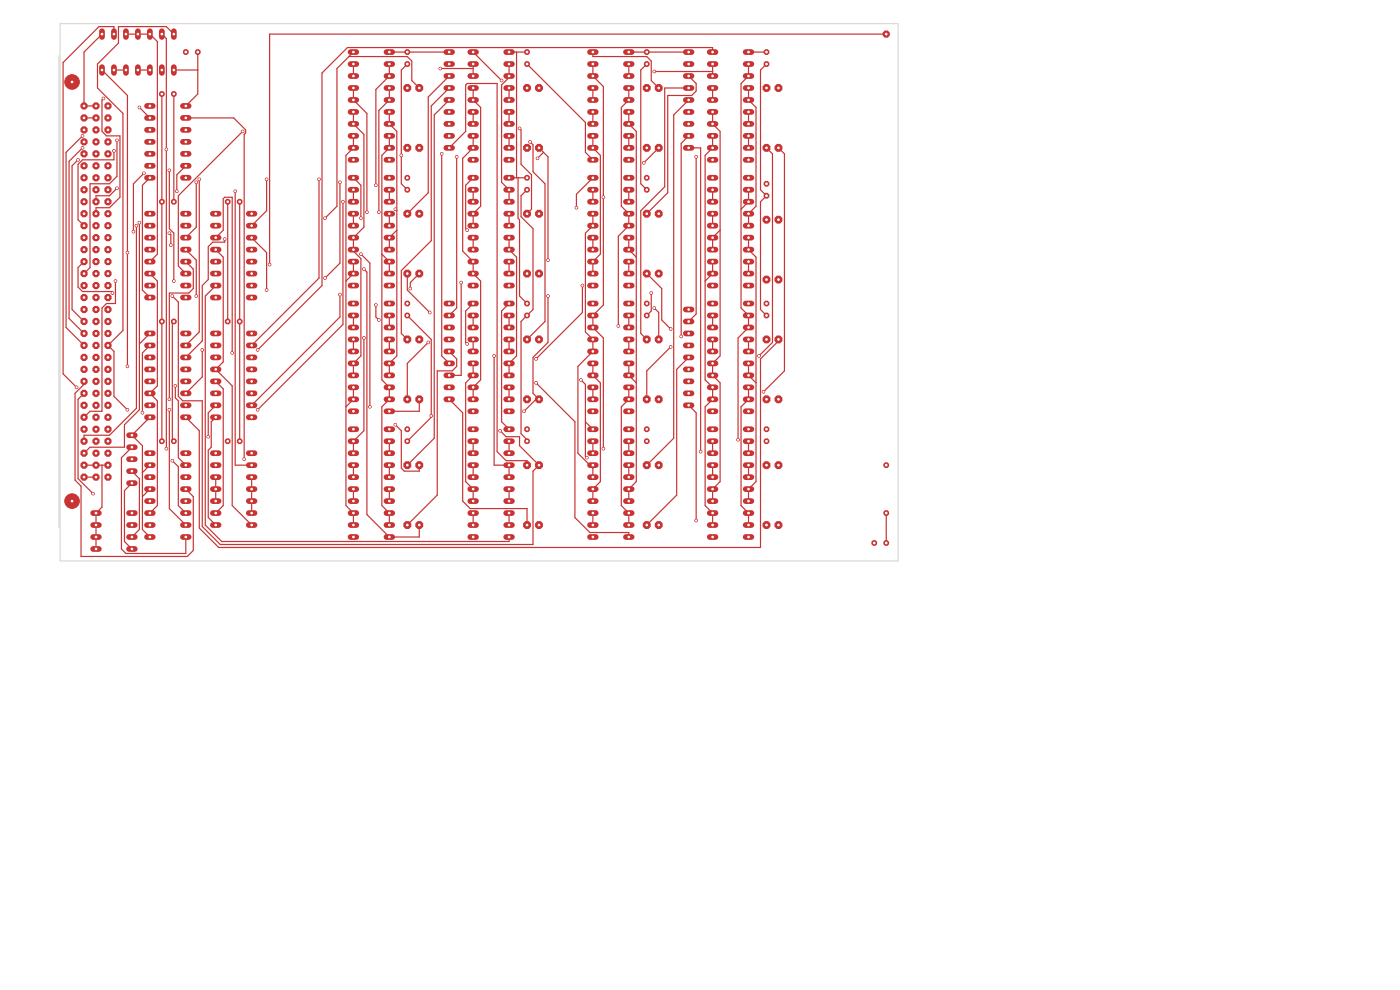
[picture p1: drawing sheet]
<svg xmlns="http://www.w3.org/2000/svg" width="297mm" height="210mm" viewBox="0 0 297 210" stroke-linecap="round" stroke-linejoin="round" font-family="sans-serif">
<g fill="#c83434">
<circle cx="162.6" cy="84.7" r=".91"/>
<circle cx="165.1" cy="84.7" r=".91"/>
<circle cx="86.4" cy="98.7" r=".91"/>
<circle cx="88.9" cy="98.7" r=".91"/>
</g>
<g fill="none" stroke="#c83434" stroke-width="1.2">
<path d="M99.8 64.4h1.2M99.8 66.9h1.2M99.8 69.5h1.2M99.8 72h1.2M99.8 74.5h1.2M99.8 77.1h1.2M99.8 79.6h1.2M107.4 64.4h1.2M107.4 66.9h1.2M107.4 69.5h1.2M107.4 72h1.2M107.4 74.5h1.2"/>
<path d="M107.4 77.1h1.2M107.4 79.6h1.2M145.5 65.7h1.2M145.5 68.2h1.2M145.5 70.7h1.2M145.5 73.3h1.2M145.5 75.8h1.2M145.5 78.4h1.2M99.8 82.2h1.2M99.8 84.7h1.2M99.8 87.2h1.2M107.4 82.2h1.2"/>
<path d="M107.4 84.7h1.2M107.4 87.2h1.2M145.5 80.9h1.2M145.5 83.4h1.2M145.5 86h1.2"/>
</g>
<g fill="#c83434">
<circle cx="86.4" cy="72" r=".91"/>
<circle cx="88.9" cy="72" r=".91"/>
</g>
<g fill="none" stroke="#c83434" stroke-width="1.2">
<path d="M31.2 45.3h1.2M31.2 47.9h1.2M31.2 50.4h1.2M31.2 53h1.2M31.2 55.5h1.2M31.2 58h1.2M38.8 45.3h1.2M38.8 47.9h1.2M38.8 50.4h1.2M38.8 53h1.2M38.8 55.5h1.2M38.8 58h1.2"/>
<path d="M31.2 60.6h1.2M31.2 63.1h1.2M38.8 60.6h1.2M38.8 63.1h1.2"/>
</g>
<g fill="#c83434">
<circle cx="111.8" cy="11" r=".66"/>
<circle cx="111.8" cy="13.6" r=".66"/>
<circle cx="137.2" cy="98.7" r=".91"/>
<circle cx="139.7" cy="98.7" r=".91"/>
<circle cx="86.4" cy="64.4" r=".66"/>
<circle cx="86.4" cy="66.9" r=".66"/>
</g>
<g fill="none" stroke="#c83434" stroke-width="1.2">
<path d="M145.5 11h1.2M145.5 13.6h1.2M145.5 16.1h1.2M145.5 18.7h1.2M145.5 21.2h1.2M145.5 23.7h1.2M145.5 26.3h1.2M145.5 28.8h1.2M145.5 31.4h1.2M94.7 64.4h1.2M94.7 66.9h1.2M94.7 69.5h1.2"/>
<path d="M94.7 72h1.2M94.7 74.5h1.2M94.7 77.1h1.2M94.7 79.6h1.2M94.7 82.2h1.2M94.7 84.7h1.2"/>
</g>
<g fill="#c83434">
<circle cx="86.4" cy="31.4" r=".91"/>
<circle cx="88.9" cy="31.4" r=".91"/>
</g>
<g fill="none" stroke="#c83434" stroke-width="1.2">
<path d="M74.4 37.7h1.2M82 37.7h1.2M74.4 40.3h1.2M74.4 42.8h1.2M74.4 45.3h1.2M74.4 47.9h1.2M74.4 50.4h1.2M74.4 53h1.2M74.4 55.5h1.2M74.4 58h1.2M82 40.3h1.2M82 42.8h1.2"/>
<path d="M82 45.3h1.2M82 47.9h1.2M82 50.4h1.2M82 53h1.2M82 55.5h1.2M82 58h1.2M74.4 60.6h1.2M82 60.6h1.2M45.2 96.1h1.2M45.2 98.7h1.2M52.8 96.1h1.2M52.8 98.7h1.2"/>
<path d="M45.2 101.2h1.2M45.2 103.8h1.2M45.2 106.3h1.2M45.2 108.8h1.2M45.2 111.4h1.2M52.8 101.2h1.2M52.8 103.8h1.2M52.8 106.3h1.2M52.8 108.8h1.2M52.8 111.4h1.2"/>
</g>
<g fill="#c83434" stroke="#c83434" stroke-width=".21">
<circle cx="15.3" cy="106.3" r="1.55"/>
<circle cx="15.3" cy="17.4" r="1.55"/>
</g>
<g fill="#c83434">
<circle cx="17.8" cy="101.2" r=".82"/>
<circle cx="17.8" cy="98.7" r=".82"/>
<circle cx="17.8" cy="96.1" r=".82"/>
<circle cx="17.8" cy="93.6" r=".82"/>
<circle cx="17.8" cy="91.1" r=".82"/>
<circle cx="17.8" cy="88.5" r=".82"/>
<circle cx="17.8" cy="86" r=".82"/>
<circle cx="17.8" cy="83.4" r=".82"/>
<circle cx="17.8" cy="80.9" r=".82"/>
<circle cx="17.8" cy="78.4" r=".82"/>
<circle cx="17.8" cy="75.8" r=".82"/>
<circle cx="17.8" cy="73.3" r=".82"/>
<circle cx="17.8" cy="70.7" r=".82"/>
<circle cx="17.8" cy="68.2" r=".82"/>
<circle cx="17.8" cy="65.7" r=".82"/>
<circle cx="17.8" cy="63.1" r=".82"/>
<circle cx="17.8" cy="60.6" r=".82"/>
<circle cx="17.8" cy="58" r=".82"/>
<circle cx="17.8" cy="55.5" r=".82"/>
<circle cx="17.8" cy="53" r=".82"/>
<circle cx="17.8" cy="50.4" r=".82"/>
<circle cx="17.8" cy="47.9" r=".82"/>
<circle cx="17.8" cy="45.3" r=".82"/>
<circle cx="17.8" cy="42.8" r=".82"/>
<circle cx="17.8" cy="40.3" r=".82"/>
<circle cx="17.8" cy="37.7" r=".82"/>
<circle cx="17.8" cy="35.2" r=".82"/>
<circle cx="17.8" cy="32.6" r=".82"/>
<circle cx="17.8" cy="30.1" r=".82"/>
<circle cx="17.8" cy="27.6" r=".82"/>
<circle cx="17.8" cy="25" r=".82"/>
<circle cx="17.8" cy="22.5" r=".82"/>
<circle cx="20.4" cy="101.2" r=".82"/>
<circle cx="20.4" cy="98.7" r=".82"/>
<circle cx="20.4" cy="96.1" r=".82"/>
<circle cx="20.4" cy="93.6" r=".82"/>
<circle cx="20.4" cy="91.1" r=".82"/>
<circle cx="20.4" cy="88.5" r=".82"/>
<circle cx="20.4" cy="86" r=".82"/>
<circle cx="20.4" cy="83.4" r=".82"/>
<circle cx="20.4" cy="80.9" r=".82"/>
<circle cx="20.4" cy="78.4" r=".82"/>
<circle cx="20.4" cy="75.8" r=".82"/>
<circle cx="20.4" cy="73.3" r=".82"/>
<circle cx="20.4" cy="70.7" r=".82"/>
<circle cx="20.4" cy="68.2" r=".82"/>
<circle cx="20.4" cy="65.7" r=".82"/>
<circle cx="20.4" cy="63.1" r=".82"/>
<circle cx="20.4" cy="60.6" r=".82"/>
<circle cx="20.4" cy="58" r=".82"/>
<circle cx="20.4" cy="55.5" r=".82"/>
<circle cx="20.4" cy="53" r=".82"/>
<circle cx="20.4" cy="50.4" r=".82"/>
<circle cx="20.4" cy="47.9" r=".82"/>
<circle cx="20.4" cy="45.3" r=".82"/>
<circle cx="20.4" cy="42.8" r=".82"/>
<circle cx="20.4" cy="40.3" r=".82"/>
<circle cx="20.4" cy="37.7" r=".82"/>
<circle cx="20.4" cy="35.2" r=".82"/>
<circle cx="20.4" cy="32.6" r=".82"/>
<circle cx="20.4" cy="30.1" r=".82"/>
<circle cx="20.4" cy="27.6" r=".82"/>
<circle cx="20.4" cy="25" r=".82"/>
<circle cx="20.4" cy="22.5" r=".82"/>
<circle cx="22.9" cy="101.2" r=".82"/>
<circle cx="22.9" cy="98.7" r=".82"/>
<circle cx="22.9" cy="96.1" r=".82"/>
<circle cx="22.9" cy="93.6" r=".82"/>
<circle cx="22.9" cy="91.1" r=".82"/>
<circle cx="22.9" cy="88.5" r=".82"/>
<circle cx="22.9" cy="86" r=".82"/>
<circle cx="22.9" cy="83.4" r=".82"/>
<circle cx="22.9" cy="80.9" r=".82"/>
<circle cx="22.9" cy="78.4" r=".82"/>
<circle cx="22.9" cy="75.8" r=".82"/>
<circle cx="22.9" cy="73.3" r=".82"/>
<circle cx="22.9" cy="70.7" r=".82"/>
<circle cx="22.9" cy="68.2" r=".82"/>
<circle cx="22.9" cy="65.7" r=".82"/>
<circle cx="22.9" cy="63.1" r=".82"/>
<circle cx="22.9" cy="60.6" r=".82"/>
<circle cx="22.9" cy="58" r=".82"/>
<circle cx="22.9" cy="55.5" r=".82"/>
<circle cx="22.9" cy="53" r=".82"/>
<circle cx="22.9" cy="50.4" r=".82"/>
<circle cx="22.9" cy="47.9" r=".82"/>
<circle cx="22.9" cy="45.3" r=".82"/>
<circle cx="22.9" cy="42.8" r=".82"/>
<circle cx="22.9" cy="40.3" r=".82"/>
<circle cx="22.9" cy="37.7" r=".82"/>
<circle cx="22.9" cy="35.2" r=".82"/>
<circle cx="22.9" cy="32.6" r=".82"/>
<circle cx="22.9" cy="30.1" r=".82"/>
<circle cx="22.9" cy="27.6" r=".82"/>
<circle cx="22.9" cy="25" r=".82"/>
<circle cx="22.9" cy="22.5" r=".82"/>
<circle cx="162.6" cy="91.1" r=".66"/>
<circle cx="162.6" cy="93.6" r=".66"/>
</g>
<path d="M27.4 92.3h1.2M27.4 94.9h1.2M27.4 97.4h1.2M27.4 99.9h1.2M27.4 102.5h1.2" fill="none" stroke="#c83434" stroke-width="1.2"/>
<g fill="#c83434">
<circle cx="34.3" cy="19.9" r=".66"/>
<circle cx="36.9" cy="19.9" r=".66"/>
<circle cx="137.2" cy="84.7" r=".91"/>
<circle cx="139.7" cy="84.7" r=".91"/>
<circle cx="137.2" cy="64.4" r=".66"/>
<circle cx="137.2" cy="66.9" r=".66"/>
</g>
<g fill="none" stroke="#c83434" stroke-width="1.2">
<path d="M125.2 37.7h1.2M132.8 37.7h1.2M125.2 40.3h1.2M125.2 42.8h1.2M125.2 45.3h1.2M125.2 47.9h1.2M125.2 50.4h1.2M125.2 53h1.2M125.2 55.5h1.2M125.2 58h1.2M132.8 40.3h1.2M132.8 42.8h1.2"/>
<path d="M132.8 45.3h1.2M132.8 47.9h1.2M132.8 50.4h1.2M132.8 53h1.2M132.8 55.5h1.2M132.8 58h1.2M74.4 64.4h1.2M74.4 66.9h1.2M74.4 69.5h1.2M74.4 72h1.2M74.4 74.5h1.2M74.4 77.1h1.2"/>
<path d="M74.4 79.6h1.2M82 64.4h1.2M82 66.9h1.2M82 69.5h1.2M82 72h1.2M82 74.5h1.2M82 77.1h1.2M82 79.6h1.2M125.2 60.6h1.2M132.8 60.6h1.2M74.4 82.2h1.2M74.4 84.7h1.2"/>
<path d="M74.4 87.2h1.2M82 82.2h1.2M82 84.7h1.2M82 87.2h1.2"/>
</g>
<g fill="#c83434">
<circle cx="137.2" cy="91.1" r=".66"/>
<circle cx="137.2" cy="93.6" r=".66"/>
<circle cx="137.2" cy="31.4" r=".91"/>
<circle cx="139.7" cy="31.4" r=".91"/>
</g>
<path d="M19.8 108.8h1.2M19.8 111.4h1.2M19.8 113.9h1.2M19.8 116.5h1.2M27.4 108.8h1.2M27.4 111.4h1.2M27.4 113.9h1.2M27.4 116.5h1.2" fill="none" stroke="#c83434" stroke-width="1.2"/>
<g fill="#c83434">
<circle cx="48.3" cy="93.6" r=".66"/>
<circle cx="50.8" cy="93.6" r=".66"/>
<circle cx="86.4" cy="111.4" r=".91"/>
<circle cx="88.9" cy="111.4" r=".91"/>
<circle cx="111.8" cy="84.7" r=".91"/>
<circle cx="114.3" cy="84.7" r=".91"/>
<circle cx="188" cy="115.2" r=".66"/>
<circle cx="185.5" cy="115.2" r=".66"/>
</g>
<g fill="none" stroke="#c83434" stroke-width="1.2">
<path d="M99.8 91.1h1.2M99.8 93.6h1.2M99.8 96.1h1.2M99.8 98.7h1.2M107.4 91.1h1.2M107.4 93.6h1.2M107.4 96.1h1.2M107.4 98.7h1.2M99.8 101.2h1.2M99.8 103.8h1.2M99.8 106.3h1.2M99.8 108.8h1.2"/>
<path d="M99.8 111.4h1.2M99.8 113.9h1.2M107.4 101.2h1.2M107.4 103.8h1.2M107.4 106.3h1.2M107.4 108.8h1.2M107.4 111.4h1.2M107.4 113.9h1.2"/>
</g>
<g fill="#c83434">
<circle cx="162.6" cy="59.3" r=".91"/>
<circle cx="165.1" cy="59.3" r=".91"/>
</g>
<g fill="none" stroke="#c83434" stroke-width="1.2">
<path d="M150.6 64.4h1.2M150.6 66.9h1.2M150.6 69.5h1.2M150.6 72h1.2M150.6 74.5h1.2M150.6 77.1h1.2M150.6 79.6h1.2M158.2 64.4h1.2M158.2 66.9h1.2M158.2 69.5h1.2M158.2 72h1.2M158.2 74.5h1.2"/>
<path d="M158.2 77.1h1.2M158.2 79.6h1.2M150.6 82.2h1.2M150.6 84.7h1.2M150.6 87.2h1.2M158.2 82.2h1.2M158.2 84.7h1.2M158.2 87.2h1.2"/>
</g>
<g fill="#c83434">
<circle cx="137.2" cy="37.7" r=".66"/>
<circle cx="137.2" cy="40.3" r=".66"/>
<circle cx="111.8" cy="18.7" r=".91"/>
<circle cx="114.3" cy="18.7" r=".91"/>
</g>
<g fill="none" stroke="#c83434" stroke-width="1.2">
<path d="M125.2 91.1h1.2M125.2 93.6h1.2M125.2 96.1h1.2M125.2 98.7h1.2M132.8 91.1h1.2M132.8 93.6h1.2M132.8 96.1h1.2M132.8 98.7h1.2M125.2 101.2h1.2M125.2 103.8h1.2M125.2 106.3h1.2M125.2 108.8h1.2"/>
<path d="M125.2 111.4h1.2M125.2 113.9h1.2M132.8 101.2h1.2M132.8 103.8h1.2M132.8 106.3h1.2M132.8 108.8h1.2M132.8 111.4h1.2M132.8 113.9h1.2"/>
</g>
<g fill="#c83434">
<circle cx="111.8" cy="58" r=".91"/>
<circle cx="114.3" cy="58" r=".91"/>
</g>
<g fill="none" stroke="#c83434" stroke-width="1.2">
<path d="M125.2 64.4h1.2M125.2 66.9h1.2M125.2 69.5h1.2M125.2 72h1.2M125.2 74.5h1.2M125.2 77.1h1.2M125.2 79.6h1.2M132.8 64.4h1.2M132.8 66.9h1.2M132.8 69.5h1.2M132.8 72h1.2M132.8 74.5h1.2"/>
<path d="M132.8 77.1h1.2M132.8 79.6h1.2M125.2 82.2h1.2M125.2 84.7h1.2M125.2 87.2h1.2M132.8 82.2h1.2M132.8 84.7h1.2M132.8 87.2h1.2"/>
</g>
<g fill="#c83434">
<circle cx="111.8" cy="111.4" r=".91"/>
<circle cx="114.3" cy="111.4" r=".91"/>
<circle cx="111.8" cy="98.7" r=".91"/>
<circle cx="114.3" cy="98.7" r=".91"/>
<circle cx="86.4" cy="84.7" r=".91"/>
<circle cx="88.9" cy="84.7" r=".91"/>
<circle cx="188" cy="108.8" r=".66"/>
<circle cx="188" cy="98.7" r=".66"/>
<circle cx="162.6" cy="98.7" r=".91"/>
<circle cx="165.1" cy="98.7" r=".91"/>
<circle cx="86.4" cy="37.7" r=".66"/>
<circle cx="86.4" cy="40.3" r=".66"/>
<circle cx="86.4" cy="45.3" r=".91"/>
<circle cx="88.9" cy="45.3" r=".91"/>
<circle cx="34.3" cy="93.6" r=".66"/>
<circle cx="36.9" cy="93.6" r=".66"/>
</g>
<g fill="none" stroke="#c83434" stroke-width="1.2">
<path d="M125.2 11h1.2M125.2 13.6h1.2M125.2 16.1h1.2M125.2 18.7h1.2M132.8 11h1.2M132.8 13.6h1.2M132.8 16.1h1.2M132.8 18.7h1.2M125.2 21.2h1.2M125.2 23.7h1.2M125.2 26.3h1.2M125.2 28.8h1.2"/>
<path d="M125.2 31.4h1.2M125.2 33.9h1.2M132.8 21.2h1.2M132.8 23.7h1.2M132.8 26.3h1.2M132.8 28.8h1.2M132.8 31.4h1.2M132.8 33.9h1.2"/>
</g>
<g fill="#c83434">
<circle cx="137.2" cy="45.3" r=".91"/>
<circle cx="139.7" cy="45.3" r=".91"/>
</g>
<g fill="none" stroke="#c83434" stroke-width="1.2">
<path d="M74.4 11h1.2M74.4 13.6h1.2M74.4 16.1h1.2M74.4 18.7h1.2M82 11h1.2M82 13.6h1.2M82 16.1h1.2M82 18.7h1.2M74.4 21.2h1.2M74.4 23.7h1.2M74.4 26.3h1.2M74.4 28.8h1.2"/>
<path d="M74.4 31.4h1.2M74.4 33.9h1.2M82 21.2h1.2M82 23.7h1.2M82 26.3h1.2M82 28.8h1.2M82 31.4h1.2M82 33.9h1.2"/>
</g>
<g fill="#c83434">
<circle cx="86.4" cy="58" r=".91"/>
<circle cx="88.9" cy="58" r=".91"/>
<circle cx="34.3" cy="68.2" r=".66"/>
<circle cx="36.9" cy="68.2" r=".66"/>
<circle cx="137.2" cy="111.4" r=".91"/>
<circle cx="139.7" cy="111.4" r=".91"/>
<circle cx="86.4" cy="91.1" r=".66"/>
<circle cx="86.4" cy="93.6" r=".66"/>
<circle cx="162.6" cy="11" r=".66"/>
<circle cx="162.6" cy="13.6" r=".66"/>
</g>
<g fill="none" stroke="#c83434" stroke-width="1.2">
<path d="M150.6 11h1.2M150.6 13.6h1.2M150.6 16.1h1.2M150.6 18.7h1.2M158.2 11h1.2M158.2 13.6h1.2M158.2 16.1h1.2M158.2 18.7h1.2M150.6 21.2h1.2M150.6 23.7h1.2M150.6 26.3h1.2M150.6 28.8h1.2"/>
<path d="M150.6 31.4h1.2M150.6 33.9h1.2M158.2 21.2h1.2M158.2 23.7h1.2M158.2 26.3h1.2M158.2 28.8h1.2M158.2 31.4h1.2M158.2 33.9h1.2M150.6 91.1h1.2M150.6 93.6h1.2M150.6 96.1h1.2M150.6 98.7h1.2"/>
<path d="M158.2 91.1h1.2M158.2 93.6h1.2M158.2 96.1h1.2M158.2 98.7h1.2M150.6 101.2h1.2M150.6 103.8h1.2M150.6 106.3h1.2M150.6 108.8h1.2M150.6 111.4h1.2M150.6 113.9h1.2M158.2 101.2h1.2M158.2 103.8h1.2"/>
<path d="M158.2 106.3h1.2M158.2 108.8h1.2M158.2 111.4h1.2M158.2 113.9h1.2"/>
</g>
<g fill="#c83434">
<circle cx="111.8" cy="64.4" r=".66"/>
<circle cx="111.8" cy="66.9" r=".66"/>
<circle cx="137.2" cy="11" r=".66"/>
<circle cx="137.2" cy="13.6" r=".66"/>
<circle cx="48.3" cy="42.8" r=".66"/>
<circle cx="50.8" cy="42.8" r=".66"/>
<circle cx="162.6" cy="31.4" r=".91"/>
<circle cx="165.1" cy="31.4" r=".91"/>
<circle cx="188" cy="7.2" r=".82"/>
</g>
<g fill="none" stroke="#c83434" stroke-width="1.2">
<path d="M45.2 70.7h1.2M45.2 73.3h1.2M45.2 75.8h1.2M45.2 78.4h1.2M52.8 70.7h1.2M52.8 73.3h1.2M52.8 75.8h1.2M52.8 78.4h1.2M45.2 80.9h1.2M45.2 83.4h1.2M45.2 86h1.2M45.2 88.5h1.2"/>
<path d="M52.8 80.9h1.2M52.8 83.4h1.2M52.8 86h1.2M52.8 88.5h1.2"/>
</g>
<g fill="#c83434">
<circle cx="86.4" cy="18.7" r=".91"/>
<circle cx="88.9" cy="18.7" r=".91"/>
<circle cx="34.3" cy="42.8" r=".66"/>
<circle cx="36.9" cy="42.8" r=".66"/>
<circle cx="111.8" cy="45.3" r=".91"/>
<circle cx="114.3" cy="45.3" r=".91"/>
</g>
<g fill="none" stroke="#c83434" stroke-width="1.2">
<path d="M21.6 6.6v1.2M21.6 14.2v1.3M24.2 6.6v1.2M24.2 14.2v1.3M26.7 6.6v1.2M26.7 14.2v1.3M29.3 6.6v1.2M29.3 14.2v1.3M31.8 6.6v1.2M31.8 14.2v1.3M34.3 6.6v1.2M34.3 14.2v1.3"/>
<path d="M36.9 6.6v1.2M36.9 14.2v1.3M94.7 11h1.2M94.7 13.6h1.2M94.7 16.1h1.2M94.7 18.7h1.2M94.7 21.2h1.2M94.7 23.7h1.2M94.7 26.3h1.2M94.7 28.8h1.2M94.7 31.4h1.2M150.6 37.7h1.2"/>
<path d="M158.2 37.7h1.2M45.2 45.3h1.2M45.2 47.9h1.2M45.2 50.4h1.2M45.2 53h1.2M45.2 55.5h1.2M45.2 58h1.2M52.8 45.3h1.2M52.8 47.9h1.2M52.8 50.4h1.2M52.8 53h1.2M52.8 55.5h1.2"/>
<path d="M52.8 58h1.2M150.6 40.3h1.2M150.6 42.8h1.2M150.6 45.3h1.2M150.6 47.9h1.2M150.6 50.4h1.2M150.6 53h1.2M150.6 55.5h1.2M150.6 58h1.2M158.2 40.3h1.2M158.2 42.8h1.2M158.2 45.3h1.2"/>
<path d="M158.2 47.9h1.2M158.2 50.4h1.2M158.2 53h1.2M158.2 55.5h1.2M158.2 58h1.2M45.2 60.6h1.2M45.2 63.1h1.2M52.8 60.6h1.2M52.8 63.1h1.2M150.6 60.6h1.2M158.2 60.6h1.2"/>
</g>
<g fill="#c83434">
<circle cx="162.6" cy="39" r=".66"/>
<circle cx="162.6" cy="41.5" r=".66"/>
<circle cx="162.6" cy="64.4" r=".66"/>
<circle cx="162.6" cy="66.9" r=".66"/>
<circle cx="137.2" cy="58" r=".91"/>
<circle cx="139.7" cy="58" r=".91"/>
<circle cx="48.3" cy="68.2" r=".66"/>
<circle cx="50.8" cy="68.2" r=".66"/>
</g>
<g fill="none" stroke="#c83434" stroke-width="1.2">
<path d="M99.8 37.7h1.2M107.4 37.7h1.2M99.8 40.3h1.2M99.8 42.8h1.2M99.8 45.3h1.2M99.8 47.9h1.2M99.8 50.4h1.2M99.8 53h1.2M99.8 55.5h1.2M99.8 58h1.2M107.4 40.3h1.2M107.4 42.8h1.2"/>
<path d="M107.4 45.3h1.2M107.4 47.9h1.2M107.4 50.4h1.2M107.4 53h1.2M107.4 55.5h1.2M107.4 58h1.2M99.8 60.6h1.2M107.4 60.6h1.2"/>
</g>
<g fill="#c83434">
<circle cx="42" cy="11" r=".66"/>
<circle cx="39.4" cy="11" r=".66"/>
<circle cx="111.8" cy="72" r=".91"/>
<circle cx="114.3" cy="72" r=".91"/>
<circle cx="86.4" cy="11" r=".66"/>
<circle cx="86.4" cy="13.6" r=".66"/>
<circle cx="162.6" cy="111.4" r=".91"/>
<circle cx="165.1" cy="111.4" r=".91"/>
<circle cx="162.6" cy="46.6" r=".91"/>
<circle cx="165.1" cy="46.6" r=".91"/>
<circle cx="111.8" cy="37.7" r=".66"/>
<circle cx="111.8" cy="40.3" r=".66"/>
<circle cx="162.6" cy="72" r=".91"/>
<circle cx="165.1" cy="72" r=".91"/>
<circle cx="111.8" cy="91.1" r=".66"/>
<circle cx="111.8" cy="93.6" r=".66"/>
</g>
<g fill="none" stroke="#c83434" stroke-width="1.2">
<path d="M31.2 70.7h1.2M31.2 73.3h1.2M31.2 75.8h1.2M31.2 78.4h1.2M38.8 70.7h1.2M38.8 73.3h1.2M38.8 75.8h1.2M38.8 78.4h1.2M31.2 80.9h1.2M31.2 83.4h1.2M31.2 86h1.2M31.2 88.5h1.2"/>
<path d="M31.2 96.1h1.2M31.2 98.7h1.2M38.8 80.9h1.2M38.8 83.4h1.2M38.8 86h1.2M38.8 88.5h1.2M38.8 96.1h1.2M38.8 98.7h1.2M31.2 101.2h1.2M31.2 103.8h1.2M31.2 106.3h1.2M31.2 108.8h1.2"/>
<path d="M31.2 111.4h1.2M31.2 113.9h1.2M38.8 101.2h1.2M38.8 103.8h1.2M38.8 106.3h1.2M38.8 108.8h1.2M38.8 111.4h1.2M38.8 113.9h1.2"/>
</g>
<g fill="#c83434">
<circle cx="162.6" cy="18.7" r=".91"/>
<circle cx="165.1" cy="18.7" r=".91"/>
</g>
<g fill="none" stroke="#c83434" stroke-width="1.2">
<path d="M74.4 91.1h1.2M74.4 93.6h1.2M74.4 96.1h1.2M74.4 98.7h1.2M82 91.1h1.2M82 93.6h1.2M82 96.1h1.2M82 98.7h1.2M74.4 101.2h1.2M74.4 103.8h1.2M74.4 106.3h1.2M74.4 108.8h1.2"/>
<path d="M74.4 111.4h1.2M74.4 113.9h1.2M82 101.2h1.2M82 103.8h1.2M82 106.3h1.2M82 108.8h1.2M82 111.4h1.2M82 113.9h1.2"/>
</g>
<g fill="#c83434">
<circle cx="137.2" cy="72" r=".91"/>
<circle cx="139.7" cy="72" r=".91"/>
</g>
<g fill="none" stroke="#c83434" stroke-width="1.2">
<path d="M99.8 11h1.2M99.8 13.6h1.2M99.8 16.1h1.2M99.8 18.7h1.2M107.4 11h1.2M107.4 13.6h1.2M107.4 16.1h1.2M107.4 18.7h1.2M31.2 22.5h1.2M31.2 25h1.2M31.2 27.6h1.2M31.2 30.1h1.2"/>
<path d="M31.2 32.6h1.2M31.2 35.2h1.2M31.2 37.7h1.2M38.8 22.5h1.2M38.8 25h1.2M38.8 27.6h1.2M38.8 30.1h1.2M38.8 32.6h1.2M38.8 35.2h1.2M38.8 37.7h1.2M99.8 21.2h1.2M99.8 23.7h1.2"/>
<path d="M99.8 26.3h1.2M99.8 28.8h1.2M99.8 31.4h1.2M99.8 33.9h1.2M107.4 21.2h1.2M107.4 23.7h1.2M107.4 26.3h1.2M107.4 28.8h1.2M107.4 31.4h1.2M107.4 33.9h1.2"/>
</g>
<g fill="#c83434">
<circle cx="111.8" cy="31.4" r=".91"/>
<circle cx="114.3" cy="31.4" r=".91"/>
<circle cx="137.2" cy="18.7" r=".91"/>
<circle cx="139.7" cy="18.7" r=".91"/>
</g>
<g fill="#c83434" stroke="#c83434" stroke-width=".21">
<circle cx="138.2" cy="62.2" r=".28"/>
<circle cx="91.5" cy="88.2" r=".28"/>
<circle cx="85.1" cy="33" r=".28"/>
<circle cx="128" cy="41.8" r=".28"/>
<circle cx="23.9" cy="62.2" r=".28"/>
<circle cx="138.8" cy="15.2" r=".28"/>
<circle cx="93.4" cy="14.5" r=".28"/>
<circle cx="128" cy="95.2" r=".28"/>
<circle cx="77.2" cy="71.7" r=".28"/>
<circle cx="77.8" cy="45" r=".28"/>
<circle cx="24.2" cy="32" r=".28"/>
<circle cx="35.9" cy="49.5" r=".28"/>
<circle cx="36.2" cy="52" r=".28"/>
<circle cx="83.9" cy="44.4" r=".28"/>
<circle cx="104.8" cy="75.5" r=".28"/>
<circle cx="131.2" cy="69.1" r=".28"/>
<circle cx="80.4" cy="45" r=".28"/>
<circle cx="79.7" cy="39.3" r=".28"/>
<circle cx="156.6" cy="93.3" r=".28"/>
<circle cx="29.6" cy="47.2" r=".28"/>
<circle cx="30.2" cy="87.6" r=".28"/>
<circle cx="28.9" cy="47.9" r=".28"/>
<circle cx="49.3" cy="74.9" r=".28"/>
<circle cx="24.5" cy="59.6" r=".28"/>
<circle cx="35.9" cy="86.9" r=".28"/>
<circle cx="19.7" cy="104.7" r=".28"/>
<circle cx="37.2" cy="81.8" r=".28"/>
<circle cx="29.6" cy="22.8" r=".28"/>
<circle cx="17.5" cy="28.8" r=".28"/>
<circle cx="17.5" cy="31.4" r=".28"/>
<circle cx="16.6" cy="33.9" r=".28"/>
<circle cx="37.5" cy="40.6" r=".28"/>
<circle cx="36.9" cy="59.6" r=".28"/>
<circle cx="35.9" cy="36.1" r=".28"/>
<circle cx="30.5" cy="36.8" r=".28"/>
<circle cx="28.3" cy="49.1" r=".28"/>
<circle cx="24.8" cy="29.8" r=".28"/>
<circle cx="24.8" cy="39.9" r=".28"/>
<circle cx="49.9" cy="40.6" r=".28"/>
<circle cx="22" cy="20.9" r=".28"/>
<circle cx="27" cy="86.9" r=".28"/>
<circle cx="35.3" cy="31.7" r=".28"/>
<circle cx="35.3" cy="95.2" r=".28"/>
<circle cx="68.9" cy="46.3" r=".28"/>
<circle cx="41.6" cy="38.7" r=".28"/>
<circle cx="76.6" cy="46.3" r=".28"/>
<circle cx="80.4" cy="67.9" r=".28"/>
<circle cx="41.6" cy="62.8" r=".28"/>
<circle cx="79.7" cy="64.7" r=".28"/>
<circle cx="83.9" cy="90.1" r=".28"/>
<circle cx="35.9" cy="84.7" r=".28"/>
<circle cx="51.5" cy="27.9" r=".28"/>
<circle cx="106.4" cy="17.1" r=".28"/>
<circle cx="68.9" cy="59" r=".28"/>
<circle cx="99.1" cy="48.8" r=".28"/>
<circle cx="72.1" cy="38.7" r=".28"/>
<circle cx="99.1" cy="73" r=".28"/>
<circle cx="106.1" cy="91.4" r=".28"/>
<circle cx="36.6" cy="62.8" r=".28"/>
<circle cx="42.3" cy="38" r=".28"/>
<circle cx="122.3" cy="44.1" r=".28"/>
<circle cx="47.7" cy="50.7" r=".28"/>
<circle cx="138.8" cy="65.3" r=".28"/>
<circle cx="124.5" cy="97.1" r=".28"/>
<circle cx="123.2" cy="80.6" r=".28"/>
<circle cx="54.7" cy="74.2" r=".28"/>
<circle cx="42.9" cy="74.2" r=".28"/>
<circle cx="72.8" cy="42.8" r=".28"/>
<circle cx="54.7" cy="86.9" r=".28"/>
<circle cx="57.2" cy="56.1" r=".28"/>
<circle cx="16.2" cy="82.2" r=".28"/>
<circle cx="36.6" cy="97.7" r=".28"/>
<circle cx="27" cy="53.6" r=".28"/>
<circle cx="27" cy="77.7" r=".28"/>
<circle cx="56.6" cy="38" r=".28"/>
<circle cx="56.6" cy="61.5" r=".28"/>
<circle cx="87" cy="61.2" r=".28"/>
<circle cx="78.5" cy="86.3" r=".28"/>
<circle cx="76.6" cy="53.9" r=".28"/>
<circle cx="77.2" cy="57.1" r=".28"/>
<circle cx="116.3" cy="55.2" r=".28"/>
<circle cx="114" cy="33.6" r=".28"/>
<circle cx="116.3" cy="62.8" r=".28"/>
<circle cx="111.2" cy="87.2" r=".28"/>
<circle cx="67.7" cy="38" r=".28"/>
<circle cx="136.6" cy="34.5" r=".28"/>
<circle cx="123.6" cy="60.6" r=".28"/>
<circle cx="113.7" cy="76.1" r=".28"/>
<circle cx="113.7" cy="81.2" r=".28"/>
<circle cx="162" cy="83.1" r=".28"/>
<circle cx="72.1" cy="62.5" r=".28"/>
<circle cx="44.2" cy="92.6" r=".28"/>
<circle cx="112.4" cy="30.1" r=".28"/>
<circle cx="110.2" cy="27.2" r=".28"/>
<circle cx="51.8" cy="97.4" r=".28"/>
<circle cx="144.5" cy="71.4" r=".28"/>
<circle cx="148.6" cy="95.8" r=".28"/>
<circle cx="96.9" cy="33.3" r=".28"/>
<circle cx="91.2" cy="66.3" r=".28"/>
<circle cx="90.9" cy="72.6" r=".28"/>
<circle cx="97.8" cy="59.9" r=".28"/>
<circle cx="93.7" cy="32.6" r=".28"/>
<circle cx="147.7" cy="33.3" r=".28"/>
<circle cx="142.3" cy="73.6" r=".28"/>
<circle cx="161" cy="75.5" r=".28"/>
<circle cx="147.7" cy="110.4" r=".28"/>
<circle cx="142.3" cy="69.8" r=".28"/>
</g>
<g fill="none" stroke="#c83434" stroke-width=".25">
<path d="M21.6 7.2l-3.8 3.8v11.5h2.6M21.6 14.9l5.4 5.4v57.4M24.2 14.9h2.5M24.2 7.2v-1.6h-3.2l-7.6 7.7v66l2.8 2.9M26.7 7.2h5.1l1.6 1.6v45.1l-1.6 1.6M29.3 14.9h2.5M34.3 19.9v73.7M34.3 7.2l1 1v87M36.9 19.9v22.9M36.9 14.9h5.1M36.9 7.2l-1.6-1.6h-10.2v3.5l-4.4 4.5v5.1l5.4 5.4v46l-3.2 3.2 1.3 1.2v9.6l2.8 2.8M42 11v8.9l-2.6 2.6"/>
<path d="M74 12h12.4l1 1v4.1l1.5 1.6M75 13.6v2.5M75 18.7v2.5l2.8 2.9v20.9M75 11l-3.5 3.5v29.2l-2.6 2.6M82.6 11h12.7M82.6 13.6v2.5l-2.9 2.9v20.3M82.6 18.7v2.5l-2.2 2.2v21.6M86.4 13.6l-1.3 1.3v24.1l1.3 1.3M93.4 14.5h7M95.3 18.7l-3.8 3.8v28.6l-6.4 6.3v13.3l1.3 1.3M95.3 16.1l-4.4 4.5v20.3l-4.5 4.4M100.4 13.6v2.5"/>
<path d="M100.4 18.7v2.5l1.6 1.6v20.9l-1.6 1.6v2.6M100.4 11l6 6.1M108 11h3.8M108 13.6v2.8l-1.6 1.6v20.7l1.6 1.6v2.5M108 18.7v2.5M109.6 11v26.7M111.8 13.6l12.4 12.4v6.3l1.6 1.6M125.8 11v1h11.4l1 1v4.1l1.5 1.6M125.8 13.6v2.5l2.2 2.2v46.4l-2.2 2.2v2.6l2.2 2.2v23.5M125.8 18.7v2.5M133.4 11h12.7M133.4 18.7v2.5l-1.6 1.6v20.9l1.6 1.6v2.6l-2.2 2.2v19"/>
<path d="M133.4 13.6v2.5M137.2 13.6l-1.3 1.3v24.1l1.3 1.3M138.8 15.2h12.4M146.1 18.7h-5.1v20.9l-5.1 5.1v26l1.3 1.3M146.1 16.1l1.6 1.6v1.6l-1 1h-5v20.6l-4.5 4.4M151.2 11v-.9h-77.5l-5.4 5.4v45.1l-13.6 13.6M151.2 13.6v2.5M151.2 18.7v2.5M158.8 18.7v2.5l1.6 1.6v20.9l-1.6 1.6v2.6M158.8 11h3.8M158.8 13.6v2.5l-1.6 1.6v47.6l1.6 1.6v2.6l-2.2 2.2v21.6M162.6 13.6l-1.3 1.3v25.4l1.3 1.2-1.3 1.3v22.9l1.3 1.2"/>
<path d="M188 7.2h-130.8v48.9M16.6 33.9l-1.3 1.3v30.5l2.5 2.5M17.5 28.8l-3.5 3.5v37.2l3.8 3.8M17.5 31.4l-2.8 2.8v33.4l3.1 3.1M17.8 25h2.6M22 20.9l-.4 .3v6.7l1 .9h2.8v13l-2.2 2.3h-2.8v1.2M24.2 32v1.9h-6.7l-.9 1v11.7l1.2 1.3M24.8 39.9l-1.6 1.6h-2.8v1.3M24.8 29.8v7.6l-1.6 1.6h-4.1v17.8l-1.3 1.2M29.6 22.8l2.2 2.2M30.5 36.8l-2.2 2.2v10.1M31.8 37.7l-1.6 1.6v22.2l1.6 1.6"/>
<path d="M35.9 36.1v12.4l1 1v10.1M39.4 25h10.2l2.5 2.6v.6l-.3 .3v68.9M39.4 35.2l-1.9 1.9v3.5M41.6 38.7v9.5l-2.2 2.2M42.3 38v32.4l-2.9 2.9M51.5 27.9l-13.7 13.6v14.9l1.6 1.6M56.6 38v6.7l-3.2 3.2M67.7 38v21l-14.3 14.3M72.1 38.7v17.1l-3.2 3.2M75 23.7v2.6l2.2 2.2v19.7l-2.2 2.2v2.9l1.6 1.6v20.6l-1.6 1.6v2.5M75 28.8v2.6l-1.6 1.6v74.2l1.6 1.6v2.6M75 37.7l1.6 1.6v7"/>
<path d="M82.6 23.7v2.6l1.6 1.6v47.6l-1.6 1.6v2.5M82.6 28.8v2.6l-1.6 1.6v47.6l1.6 1.6v2.5l-1.6 1.6v20.9l1.6 1.6v2.6M93.7 32.6v42.9l1.6 1.6M95.3 31.4l3.5-3.5v-9.9l.3-.3h6.4v78.1l1.9 1.9h4.4v1M95.3 21.2l-3.2 3.2v68.6l-5.7 5.7M96.9 33.3v32l-1.6 1.6M100.4 23.7v2.6M100.4 28.8v2.6l-2.2 2.2v19.7l2.2 2.2v2.5l1.6 1.6v21l-1.6 1.6v2.5M100.4 37.7l-1.6 1.6v9.2l.3 .3M108 37.7h3.8M108 23.7v2.6M108 28.8v2.6"/>
<path d="M109.9 37.7v8.6l.3 .3v16.2l1.6 1.6M110.2 27.2l.3 .4v7.3l2.3 2.2v7.3l-1 .9M112.4 30.1l.7 .6v5.7l2.5 2.6v29.2l-3.8 3.8M114.3 31.4l2 1.9v21.9M115.3 32.3l-1.3 1.3M125.8 23.7v2.6M125.8 28.8v2.6l1.6 1.6v20.9l-1.6 1.6v2.5M125.8 37.7l-3.5 3.5v2.9M133.4 23.7v2.6l1.6 1.6v74.3l-1.6 1.6v2.5M133.4 28.8v2.6M139.7 31.4l-3.1 3.1M146.1 21.2l-3.2 3.2v68.6l-5.7 5.7"/>
<path d="M146.1 28.8l-1.6 1.6v41M146.1 31.4h2.5v64.4M147.7 33.3v33.3l-1.6 1.6M151.2 23.7v2.6l1.6 1.6v47.6l-1.6 1.6v2.5l1.6 1.6v21l-1.6 1.6v2.5M151.2 28.8v2.6l-1.6 1.6v47.6l1.6 1.6v2.5l-1.6 1.6v20.9l1.6 1.6v2.6M158.8 23.7v2.6M158.8 28.8v2.6M162.6 31.4l1.3 1.2v40l-2.9 2.9M165.1 31.4l1.3 1.2v46.1l-4.4 4.4M17.8 55.5l-1.2 1.3v4.1l.9 .9h6.4v.4M24.5 59.6v4.8h-1.9l-1 .9v21.9h-2.5l-1.3 1.3M28.9 47.9v38.7l-5.7 5.7h-5.4v1.3"/>
<path d="M29.6 47.2v39.7l-3.2 3.2v4.8h-7.3l-1.3 1.2M31.8 58l1.6 1.6v22.2l-1.6 1.6 1.6 1.6v22.2l-1.6 1.6M35.9 49.5l.3 .3v2.2M39.4 53l2.2 2.2v7.6M39.4 55.5l1.6 1.6v4.1l-.9 1h-4.2v22.5M45.8 50.4l1.6-1.6v-6.6l.3-.4h1.6v33.1M45.8 53l1.6 1.5v22.3l-1.6 1.6 3.5 3.4v25.4l4.1 4.2M47.7 50.7v.7h-2.6l-.9 .9v7l-1.3 1.3v11.7l-3.5 3.5M48.3 42.8v25.4M49.9 40.6v58.1h3.5M50.8 42.8v50.8M53.4 50.4l3.2 3.2v7.9"/>
<path d="M72.8 42.8v26l-18.1 18.1M75 40.3v2.5M75 45.3v2.6M75 55.5v2.5l-1.6 1.6M76.6 53.9l1.9 1.9v30.5M77.2 57.1l.6 .6v51.5l4.8 4.7h6.3v-2.5M81 53.9l1.6 1.6v2.5M82.6 40.3v2.5M82.6 45.3v2.6M83.9 44.4l.3 .3M84.2 48.8l-1.6 1.6v2.6M86.4 58v3.5l4.8 4.8"/>
<path d="M88.9 58l-1.9 1.9v1.3M97.8 59.9v19.7h-2.5M100.4 40.3v2.5M100.4 50.4v2.6M108 50.4v2.6l1.6 1.5v21l-1.6 1.6v2.5M108 45.3v2.6M108 55.5v2.5M111.8 40.3l-1.3 1.2v4.5l2.6 2.5v17.2l-2.6 2.5v23.8l1.3 1.3v.3M125.8 45.3v2.6l-1.6 1.6v20.9l1.6 1.6v2.5l-3.2 3.2v18.4l3.2 3.2M125.8 40.3v2.5M125.8 50.4v2.6M133.4 40.3v2.5"/>
<path d="M133.4 50.4v2.6l1.6 1.5M133.4 55.5v2.5M137.2 58l3.2 3.2v6.7l1.9 1.9M151.2 40.3v2.5M151.2 45.3v2.6M151.2 55.5v2.5l-1.6 1.6M152.8 48.8l-1.6 1.6v2.6M158.8 40.3v2.5l-1.6 1.6M158.8 50.4v2.6l1.6 1.5v47.7l-1.6 1.6v2.5M158.8 55.5v2.5M31.8 73.3l-1.6 1.6v12.7M31.8 70.7l-2.2 2.3"/>
<path d="M36.6 62.8l1.2 1.3v20l1 .9h4.1v26.7l3.8 3.8h66.4v-15.6l1.2-1.2-4.1-4.2v-1.9h-2.8l-1.3-1.2M36.9 68.2l-.3 .3v24.8l.3 .3M42.9 74.2v5.7l-3.5 3.5M45.8 60.6l-2.3 2.2v48.6l3.5 3.5h61v-1M72.1 62.5v4.7l-18.7 18.8M75 66.9v2.6M75 72v2.5M77.2 71.7v19.7l-2.2 2.2v2.5M79.7 64.7v2.5l.7 .7M82.6 66.9v2.6M82.6 72v2.5M86.4 66.9l5.1 5.1v16.5l-5.1 5.1"/>
<path d="M90.9 72.6l-4.5 4.5v7.6M95.3 74.5l1.6 1.6v1.6l-1 1h-3.1v26.3l-6.4 6.4M100.4 77.1v2.5l-1.6 1.6v21l1.6 1.6v2.5M100.4 66.9v2.6M100.4 72v2.5M100.4 64.4l-1.6 1.6v6.6l.3 .4M104.8 75.5v23.2h3.2v2.5M108 64.4l-1.6 1.6v23.5l1.6 1.6M108 66.9v2.6M108 72v2.5M116.3 62.8v9.8l-3.2 3.2v7.6l.9 1M123.6 60.6v5.7l-9.9 9.8"/>
<path d="M125.8 77.1v2.5l1.6 1.6v21l-1.6 1.6v2.5M133.4 77.1v2.5l1.6 1.6M133.4 66.9v2.6M133.4 72v2.5M138.2 62.2v3.8l-1 .9M138.8 65.3l.9 1v5.7M142.3 73.6l-5.1 5.1v6M146.1 75.8l-2.5 2.6v26.6l-6.4 6.4M151.2 66.9v2.6M151.2 72v2.5M158.8 72v2.5M158.8 77.1v2.5l1.6 1.6"/>
<path d="M165.1 72v.3l-3.8 3.8v40h-114.9l-4.1-4.1v-20.6l-2.9-2.9M17.8 80.9v.6l-1.9 1.9v18.5l1.3 1.2v14.9h22.5l1.3-1.2v-11.5l-1.6-1.5M17.8 98.7h5.1M17.8 83.4l-1.2 1.3v16.8l3.1 3.2M21.6 98.7v8.9l-1.2 1.2v7.7M28 99.9l1.6 1.6v10.8l-1.6 1.6M28 94.9l-2.2 2.2v19.4l.9 .9h12.7v-3.5M31.8 88.5l-3.8 3.8 2.2 2.2v17.8l1.6 1.6M31.8 98.7l-1.6 1.6M35.9 86.9v21l3.5 3.5M36.6 97.7l1.2 1.3v8.2l1.6 1.6M37.2 81.8v2.6l.6 .6v12.1l1.6 1.6"/>
<path d="M45.8 88.5l-1 1v5.4l-.6 .6v14.3l1.6 1.6M45.8 86l-1.6 1.6v5M45.8 80.9l1.6 1.6v24.7l-1.6 1.6M75 82.2v2.5l-1.6 1.6M75 98.7v2.5M82.6 93.6v2.5M82.6 98.7v2.5M83.9 90.1l1.2 1.3v7.9l.7 .6h3.1v-1.2M88.9 84.7v2.5h-6.3M95.3 84.7l2.9 2.9v18.7l1.5 1.6h12.1v3.5M100.4 93.6v2.5M100.4 98.7v2.5"/>
<path d="M108 82.2v2.5M108 93.6v2.5M113.7 81.2l8.3 8.3v20.3l3.1 3.2h8.3v.9M114 84.4l-2.8 2.8M114 84.4l.3 .3M123.2 80.6l1 .9v15.3l.3 .3M124.2 89.5l1.6 1.6M125.8 82.2v2.5M125.8 93.6v2.5M125.8 98.7v2.5M133.4 82.2v2.5l-1.6 1.6v20.9l1.6 1.6v2.6M133.4 93.6v2.5"/>
<path d="M133.4 98.7v2.5M146.1 86l1.6 1.6v22.8M151.2 93.6v2.5M151.2 98.7v2.5M158.8 82.2v2.5l-1.6 1.6v20.9l1.6 1.6v2.6M158.8 93.6v2.5M158.8 98.7v2.5M17.8 101.2h2.6M28 102.5l-1.6 1.6v10.8l1.6 1.6M31.8 103.8l-1.6 1.5M45.8 101.2v5.1M53.4 101.2v7.6"/>
<path d="M75 103.8v2.5M82.6 103.8v2.5M100.4 108.8v2.6M108 103.8v2.5M108 108.8v2.6M125.8 108.8v2.6M188 108.8v6.4"/>
</g>
<path d="M12.5 11.8v100.1M12.7 5h177.8v114h-177.8z" fill="none" stroke="#d0d2cd" stroke-width=".21"/>
<g fill="#fff" stroke="#fff" stroke-width=".21">
<circle cx="138.2" cy="62.2" r=".13"/>
<circle cx="91.5" cy="88.2" r=".13"/>
<circle cx="85.1" cy="33" r=".13"/>
<circle cx="128" cy="41.8" r=".13"/>
<circle cx="23.9" cy="62.2" r=".13"/>
<circle cx="138.8" cy="15.2" r=".13"/>
<circle cx="93.4" cy="14.5" r=".13"/>
<circle cx="128" cy="95.2" r=".13"/>
<circle cx="77.2" cy="71.7" r=".13"/>
<circle cx="77.8" cy="45" r=".13"/>
<circle cx="24.2" cy="32" r=".13"/>
<circle cx="35.9" cy="49.5" r=".13"/>
<circle cx="36.2" cy="52" r=".13"/>
<circle cx="83.9" cy="44.4" r=".13"/>
<circle cx="104.8" cy="75.5" r=".13"/>
<circle cx="131.2" cy="69.1" r=".13"/>
<circle cx="80.4" cy="45" r=".13"/>
<circle cx="79.7" cy="39.3" r=".13"/>
<circle cx="156.6" cy="93.3" r=".13"/>
<circle cx="29.6" cy="47.2" r=".13"/>
<circle cx="30.2" cy="87.6" r=".13"/>
<circle cx="28.9" cy="47.9" r=".13"/>
<circle cx="49.3" cy="74.9" r=".13"/>
<circle cx="24.5" cy="59.6" r=".13"/>
<circle cx="35.9" cy="86.9" r=".13"/>
<circle cx="19.7" cy="104.7" r=".13"/>
<circle cx="37.2" cy="81.8" r=".13"/>
<circle cx="29.6" cy="22.8" r=".13"/>
<circle cx="17.5" cy="28.8" r=".13"/>
<circle cx="17.5" cy="31.4" r=".13"/>
<circle cx="16.6" cy="33.9" r=".13"/>
<circle cx="37.5" cy="40.6" r=".13"/>
<circle cx="36.9" cy="59.6" r=".13"/>
<circle cx="35.9" cy="36.1" r=".13"/>
<circle cx="30.5" cy="36.8" r=".13"/>
<circle cx="28.3" cy="49.1" r=".13"/>
<circle cx="24.8" cy="29.8" r=".13"/>
<circle cx="24.8" cy="39.9" r=".13"/>
<circle cx="49.9" cy="40.6" r=".13"/>
<circle cx="22" cy="20.9" r=".13"/>
<circle cx="27" cy="86.9" r=".13"/>
<circle cx="35.3" cy="31.7" r=".13"/>
<circle cx="35.3" cy="95.2" r=".13"/>
<circle cx="68.9" cy="46.3" r=".13"/>
<circle cx="41.6" cy="38.7" r=".13"/>
<circle cx="76.6" cy="46.3" r=".13"/>
<circle cx="80.4" cy="67.9" r=".13"/>
<circle cx="41.6" cy="62.8" r=".13"/>
<circle cx="79.7" cy="64.7" r=".13"/>
<circle cx="83.9" cy="90.1" r=".13"/>
<circle cx="35.9" cy="84.7" r=".13"/>
<circle cx="51.5" cy="27.9" r=".13"/>
<circle cx="106.4" cy="17.1" r=".13"/>
<circle cx="68.9" cy="59" r=".13"/>
<circle cx="99.1" cy="48.8" r=".13"/>
<circle cx="72.1" cy="38.7" r=".13"/>
<circle cx="99.1" cy="73" r=".13"/>
<circle cx="106.1" cy="91.4" r=".13"/>
<circle cx="36.6" cy="62.8" r=".13"/>
<circle cx="42.3" cy="38" r=".13"/>
<circle cx="122.3" cy="44.1" r=".13"/>
<circle cx="47.7" cy="50.7" r=".13"/>
<circle cx="138.8" cy="65.3" r=".13"/>
<circle cx="124.5" cy="97.1" r=".13"/>
<circle cx="123.2" cy="80.6" r=".13"/>
<circle cx="54.7" cy="74.2" r=".13"/>
<circle cx="42.9" cy="74.2" r=".13"/>
<circle cx="72.8" cy="42.8" r=".13"/>
<circle cx="54.7" cy="86.9" r=".13"/>
<circle cx="57.2" cy="56.1" r=".13"/>
<circle cx="16.2" cy="82.2" r=".13"/>
<circle cx="36.6" cy="97.7" r=".13"/>
<circle cx="27" cy="53.6" r=".13"/>
<circle cx="27" cy="77.7" r=".13"/>
<circle cx="56.6" cy="38" r=".13"/>
<circle cx="56.6" cy="61.5" r=".13"/>
<circle cx="87" cy="61.2" r=".13"/>
<circle cx="78.5" cy="86.3" r=".13"/>
<circle cx="76.6" cy="53.9" r=".13"/>
<circle cx="77.2" cy="57.1" r=".13"/>
<circle cx="116.3" cy="55.2" r=".13"/>
<circle cx="114" cy="33.6" r=".13"/>
<circle cx="116.3" cy="62.8" r=".13"/>
<circle cx="111.2" cy="87.2" r=".13"/>
<circle cx="67.7" cy="38" r=".13"/>
<circle cx="136.6" cy="34.5" r=".13"/>
<circle cx="123.6" cy="60.6" r=".13"/>
<circle cx="113.7" cy="76.1" r=".13"/>
<circle cx="113.7" cy="81.2" r=".13"/>
<circle cx="162" cy="83.1" r=".13"/>
<circle cx="72.1" cy="62.5" r=".13"/>
<circle cx="44.2" cy="92.6" r=".13"/>
<circle cx="112.4" cy="30.1" r=".13"/>
<circle cx="110.2" cy="27.2" r=".13"/>
<circle cx="51.8" cy="97.4" r=".13"/>
<circle cx="144.5" cy="71.4" r=".13"/>
<circle cx="148.6" cy="95.8" r=".13"/>
<circle cx="96.9" cy="33.3" r=".13"/>
<circle cx="91.2" cy="66.3" r=".13"/>
<circle cx="90.9" cy="72.6" r=".13"/>
<circle cx="97.8" cy="59.9" r=".13"/>
<circle cx="93.7" cy="32.6" r=".13"/>
<circle cx="147.7" cy="33.3" r=".13"/>
<circle cx="142.3" cy="73.6" r=".13"/>
<circle cx="161" cy="75.5" r=".13"/>
<circle cx="147.7" cy="110.4" r=".13"/>
<circle cx="142.3" cy="69.8" r=".13"/>
<circle cx="162.6" cy="84.7" r=".17"/>
<circle cx="165.1" cy="84.7" r=".17"/>
<circle cx="86.4" cy="98.7" r=".17"/>
<circle cx="88.9" cy="98.7" r=".17"/>
<circle cx="146.1" cy="65.7" r=".17"/>
<circle cx="146.1" cy="68.2" r=".17"/>
<circle cx="146.1" cy="70.7" r=".17"/>
<circle cx="146.1" cy="73.3" r=".17"/>
<circle cx="146.1" cy="75.8" r=".17"/>
<circle cx="146.1" cy="78.4" r=".17"/>
<circle cx="146.1" cy="80.9" r=".17"/>
<circle cx="146.1" cy="83.4" r=".17"/>
<circle cx="146.1" cy="86" r=".17"/>
<circle cx="100.4" cy="64.4" r=".17"/>
<circle cx="100.4" cy="66.9" r=".17"/>
<circle cx="100.4" cy="69.5" r=".17"/>
<circle cx="100.4" cy="72" r=".17"/>
<circle cx="100.4" cy="74.5" r=".17"/>
<circle cx="100.4" cy="77.1" r=".17"/>
<circle cx="100.4" cy="79.6" r=".17"/>
<circle cx="100.4" cy="82.2" r=".17"/>
<circle cx="100.4" cy="84.7" r=".17"/>
<circle cx="100.4" cy="87.2" r=".17"/>
<circle cx="108" cy="87.2" r=".17"/>
<circle cx="108" cy="84.7" r=".17"/>
<circle cx="108" cy="82.2" r=".17"/>
<circle cx="108" cy="79.6" r=".17"/>
<circle cx="108" cy="77.1" r=".17"/>
<circle cx="108" cy="74.5" r=".17"/>
<circle cx="108" cy="72" r=".17"/>
<circle cx="108" cy="69.5" r=".17"/>
<circle cx="108" cy="66.9" r=".17"/>
<circle cx="108" cy="64.4" r=".17"/>
<circle cx="86.4" cy="72" r=".17"/>
<circle cx="88.9" cy="72" r=".17"/>
<circle cx="31.8" cy="45.3" r=".17"/>
<circle cx="31.8" cy="47.9" r=".17"/>
<circle cx="31.8" cy="50.4" r=".17"/>
<circle cx="31.8" cy="53" r=".17"/>
<circle cx="31.8" cy="55.5" r=".17"/>
<circle cx="31.8" cy="58" r=".17"/>
<circle cx="31.8" cy="60.6" r=".17"/>
<circle cx="31.8" cy="63.1" r=".17"/>
<circle cx="39.4" cy="63.1" r=".17"/>
<circle cx="39.4" cy="60.6" r=".17"/>
<circle cx="39.4" cy="58" r=".17"/>
<circle cx="39.4" cy="55.5" r=".17"/>
<circle cx="39.4" cy="53" r=".17"/>
<circle cx="39.4" cy="50.4" r=".17"/>
<circle cx="39.4" cy="47.9" r=".17"/>
<circle cx="39.4" cy="45.3" r=".17"/>
<circle cx="111.8" cy="11" r=".17"/>
<circle cx="111.8" cy="13.6" r=".17"/>
<circle cx="137.2" cy="98.7" r=".17"/>
<circle cx="139.7" cy="98.7" r=".17"/>
<circle cx="86.4" cy="64.4" r=".17"/>
<circle cx="86.4" cy="66.9" r=".17"/>
<circle cx="146.1" cy="11" r=".17"/>
<circle cx="146.1" cy="13.6" r=".17"/>
<circle cx="146.1" cy="16.1" r=".17"/>
<circle cx="146.1" cy="18.7" r=".17"/>
<circle cx="146.1" cy="21.2" r=".17"/>
<circle cx="146.1" cy="23.7" r=".17"/>
<circle cx="146.1" cy="26.3" r=".17"/>
<circle cx="146.1" cy="28.8" r=".17"/>
<circle cx="146.1" cy="31.4" r=".17"/>
<circle cx="95.3" cy="64.4" r=".17"/>
<circle cx="95.3" cy="66.9" r=".17"/>
<circle cx="95.3" cy="69.5" r=".17"/>
<circle cx="95.3" cy="72" r=".17"/>
<circle cx="95.3" cy="74.5" r=".17"/>
<circle cx="95.3" cy="77.1" r=".17"/>
<circle cx="95.3" cy="79.6" r=".17"/>
<circle cx="95.3" cy="82.2" r=".17"/>
<circle cx="95.3" cy="84.7" r=".17"/>
<circle cx="86.4" cy="31.4" r=".17"/>
<circle cx="88.9" cy="31.4" r=".17"/>
<circle cx="75" cy="37.7" r=".17"/>
<circle cx="75" cy="40.3" r=".17"/>
<circle cx="75" cy="42.8" r=".17"/>
<circle cx="75" cy="45.3" r=".17"/>
<circle cx="75" cy="47.9" r=".17"/>
<circle cx="75" cy="50.4" r=".17"/>
<circle cx="75" cy="53" r=".17"/>
<circle cx="75" cy="55.5" r=".17"/>
<circle cx="75" cy="58" r=".17"/>
<circle cx="75" cy="60.6" r=".17"/>
<circle cx="82.6" cy="60.6" r=".17"/>
<circle cx="82.6" cy="58" r=".17"/>
<circle cx="82.6" cy="55.5" r=".17"/>
<circle cx="82.6" cy="53" r=".17"/>
<circle cx="82.6" cy="50.4" r=".17"/>
<circle cx="82.6" cy="47.9" r=".17"/>
<circle cx="82.6" cy="45.3" r=".17"/>
<circle cx="82.6" cy="42.8" r=".17"/>
<circle cx="82.6" cy="40.3" r=".17"/>
<circle cx="82.6" cy="37.7" r=".17"/>
<circle cx="45.8" cy="96.1" r=".17"/>
<circle cx="45.8" cy="98.7" r=".17"/>
<circle cx="45.8" cy="101.2" r=".17"/>
<circle cx="45.8" cy="103.8" r=".17"/>
<circle cx="45.8" cy="106.3" r=".17"/>
<circle cx="45.8" cy="108.8" r=".17"/>
<circle cx="45.8" cy="111.4" r=".17"/>
<circle cx="53.4" cy="111.4" r=".17"/>
<circle cx="53.4" cy="108.8" r=".17"/>
<circle cx="53.4" cy="106.3" r=".17"/>
<circle cx="53.4" cy="103.8" r=".17"/>
<circle cx="53.4" cy="101.2" r=".17"/>
<circle cx="53.4" cy="98.7" r=".17"/>
<circle cx="53.4" cy="96.1" r=".17"/>
<circle cx="15.3" cy="106.3" r=".18"/>
<circle cx="15.3" cy="17.4" r=".17"/>
<circle cx="17.8" cy="101.2" r=".17"/>
<circle cx="17.8" cy="98.7" r=".17"/>
<circle cx="17.8" cy="96.1" r=".17"/>
<circle cx="17.8" cy="93.6" r=".17"/>
<circle cx="17.8" cy="91.1" r=".17"/>
<circle cx="17.8" cy="88.5" r=".17"/>
<circle cx="17.8" cy="86" r=".17"/>
<circle cx="17.8" cy="83.4" r=".17"/>
<circle cx="17.8" cy="80.9" r=".17"/>
<circle cx="17.8" cy="78.4" r=".17"/>
<circle cx="17.8" cy="75.8" r=".17"/>
<circle cx="17.8" cy="73.3" r=".17"/>
<circle cx="17.8" cy="70.7" r=".17"/>
<circle cx="17.8" cy="68.2" r=".17"/>
<circle cx="17.8" cy="65.7" r=".17"/>
<circle cx="17.8" cy="63.1" r=".17"/>
<circle cx="17.8" cy="60.6" r=".17"/>
<circle cx="17.8" cy="58" r=".17"/>
<circle cx="17.8" cy="55.5" r=".17"/>
<circle cx="17.8" cy="53" r=".17"/>
<circle cx="17.8" cy="50.4" r=".17"/>
<circle cx="17.8" cy="47.9" r=".17"/>
<circle cx="17.8" cy="45.3" r=".17"/>
<circle cx="17.8" cy="42.8" r=".17"/>
<circle cx="17.8" cy="40.3" r=".17"/>
<circle cx="17.8" cy="37.7" r=".17"/>
<circle cx="17.8" cy="35.2" r=".17"/>
<circle cx="17.8" cy="32.6" r=".17"/>
<circle cx="17.8" cy="30.1" r=".17"/>
<circle cx="17.8" cy="27.6" r=".17"/>
<circle cx="17.8" cy="25" r=".17"/>
<circle cx="17.8" cy="22.5" r=".17"/>
<circle cx="20.4" cy="101.2" r=".17"/>
<circle cx="20.4" cy="98.7" r=".17"/>
<circle cx="20.4" cy="96.1" r=".17"/>
<circle cx="20.4" cy="93.6" r=".17"/>
<circle cx="20.4" cy="91.1" r=".17"/>
<circle cx="20.4" cy="88.5" r=".17"/>
<circle cx="20.4" cy="86" r=".17"/>
<circle cx="20.4" cy="83.4" r=".17"/>
<circle cx="20.4" cy="80.9" r=".17"/>
<circle cx="20.4" cy="78.4" r=".17"/>
<circle cx="20.4" cy="75.8" r=".17"/>
<circle cx="20.4" cy="73.3" r=".17"/>
<circle cx="20.4" cy="70.7" r=".17"/>
<circle cx="20.4" cy="68.2" r=".17"/>
<circle cx="20.4" cy="65.7" r=".17"/>
<circle cx="20.4" cy="63.1" r=".17"/>
<circle cx="20.4" cy="60.6" r=".17"/>
<circle cx="20.4" cy="58" r=".17"/>
<circle cx="20.4" cy="55.5" r=".17"/>
<circle cx="20.4" cy="53" r=".17"/>
<circle cx="20.4" cy="50.4" r=".17"/>
<circle cx="20.4" cy="47.9" r=".17"/>
<circle cx="20.4" cy="45.3" r=".17"/>
<circle cx="20.4" cy="42.8" r=".17"/>
<circle cx="20.4" cy="40.3" r=".17"/>
<circle cx="20.4" cy="37.7" r=".17"/>
<circle cx="20.4" cy="35.2" r=".17"/>
<circle cx="20.4" cy="32.6" r=".17"/>
<circle cx="20.4" cy="30.1" r=".17"/>
<circle cx="20.4" cy="27.6" r=".17"/>
<circle cx="20.4" cy="25" r=".17"/>
<circle cx="20.4" cy="22.5" r=".17"/>
<circle cx="22.9" cy="101.2" r=".17"/>
<circle cx="22.9" cy="98.7" r=".17"/>
<circle cx="22.9" cy="96.1" r=".17"/>
<circle cx="22.9" cy="93.6" r=".17"/>
<circle cx="22.9" cy="91.1" r=".17"/>
<circle cx="22.9" cy="88.5" r=".17"/>
<circle cx="22.9" cy="86" r=".17"/>
<circle cx="22.9" cy="83.4" r=".17"/>
<circle cx="22.9" cy="80.9" r=".17"/>
<circle cx="22.9" cy="78.4" r=".17"/>
<circle cx="22.9" cy="75.8" r=".17"/>
<circle cx="22.9" cy="73.3" r=".17"/>
<circle cx="22.9" cy="70.7" r=".17"/>
<circle cx="22.9" cy="68.2" r=".17"/>
<circle cx="22.9" cy="65.7" r=".17"/>
<circle cx="22.9" cy="63.1" r=".17"/>
<circle cx="22.9" cy="60.6" r=".17"/>
<circle cx="22.9" cy="58" r=".17"/>
<circle cx="22.9" cy="55.5" r=".17"/>
<circle cx="22.9" cy="53" r=".17"/>
<circle cx="22.9" cy="50.4" r=".17"/>
<circle cx="22.9" cy="47.9" r=".17"/>
<circle cx="22.9" cy="45.3" r=".17"/>
<circle cx="22.9" cy="42.8" r=".17"/>
<circle cx="22.9" cy="40.3" r=".17"/>
<circle cx="22.9" cy="37.7" r=".17"/>
<circle cx="22.9" cy="35.2" r=".17"/>
<circle cx="22.9" cy="32.6" r=".17"/>
<circle cx="22.9" cy="30.1" r=".17"/>
<circle cx="22.9" cy="27.6" r=".17"/>
<circle cx="22.9" cy="25" r=".17"/>
<circle cx="22.9" cy="22.5" r=".17"/>
<circle cx="162.6" cy="91.1" r=".17"/>
<circle cx="162.6" cy="93.6" r=".17"/>
<circle cx="28" cy="92.3" r=".17"/>
<circle cx="28" cy="94.9" r=".17"/>
<circle cx="28" cy="97.4" r=".17"/>
<circle cx="28" cy="99.9" r=".17"/>
<circle cx="28" cy="102.5" r=".17"/>
<circle cx="34.3" cy="19.9" r=".17"/>
<circle cx="36.9" cy="19.9" r=".17"/>
<circle cx="137.2" cy="84.7" r=".17"/>
<circle cx="139.7" cy="84.7" r=".17"/>
<circle cx="137.2" cy="64.4" r=".17"/>
<circle cx="137.2" cy="66.9" r=".17"/>
<circle cx="75" cy="64.4" r=".17"/>
<circle cx="75" cy="66.9" r=".17"/>
<circle cx="75" cy="69.5" r=".17"/>
<circle cx="75" cy="72" r=".17"/>
<circle cx="75" cy="74.5" r=".17"/>
<circle cx="75" cy="77.1" r=".17"/>
<circle cx="75" cy="79.6" r=".17"/>
<circle cx="75" cy="82.2" r=".17"/>
<circle cx="75" cy="84.7" r=".17"/>
<circle cx="75" cy="87.2" r=".17"/>
<circle cx="82.6" cy="87.2" r=".17"/>
<circle cx="82.6" cy="84.7" r=".17"/>
<circle cx="82.6" cy="82.2" r=".17"/>
<circle cx="82.6" cy="79.6" r=".17"/>
<circle cx="82.6" cy="77.1" r=".17"/>
<circle cx="82.6" cy="74.5" r=".17"/>
<circle cx="82.6" cy="72" r=".17"/>
<circle cx="82.6" cy="69.5" r=".17"/>
<circle cx="82.6" cy="66.9" r=".17"/>
<circle cx="82.6" cy="64.4" r=".17"/>
<circle cx="125.8" cy="37.7" r=".17"/>
<circle cx="125.8" cy="40.3" r=".17"/>
<circle cx="125.8" cy="42.8" r=".17"/>
<circle cx="125.8" cy="45.3" r=".17"/>
<circle cx="125.8" cy="47.9" r=".17"/>
<circle cx="125.8" cy="50.4" r=".17"/>
<circle cx="125.8" cy="53" r=".17"/>
<circle cx="125.8" cy="55.5" r=".17"/>
<circle cx="125.8" cy="58" r=".17"/>
<circle cx="125.8" cy="60.6" r=".17"/>
<circle cx="133.4" cy="60.6" r=".17"/>
<circle cx="133.4" cy="58" r=".17"/>
<circle cx="133.4" cy="55.5" r=".17"/>
<circle cx="133.4" cy="53" r=".17"/>
<circle cx="133.4" cy="50.4" r=".17"/>
<circle cx="133.4" cy="47.9" r=".17"/>
<circle cx="133.4" cy="45.3" r=".17"/>
<circle cx="133.4" cy="42.8" r=".17"/>
<circle cx="133.4" cy="40.3" r=".17"/>
<circle cx="133.4" cy="37.7" r=".17"/>
<circle cx="137.2" cy="91.1" r=".17"/>
<circle cx="137.2" cy="93.6" r=".17"/>
<circle cx="137.2" cy="31.4" r=".17"/>
<circle cx="139.7" cy="31.4" r=".17"/>
<circle cx="20.4" cy="108.8" r=".17"/>
<circle cx="20.4" cy="111.4" r=".17"/>
<circle cx="20.4" cy="113.9" r=".17"/>
<circle cx="20.4" cy="116.5" r=".17"/>
<circle cx="28" cy="116.5" r=".17"/>
<circle cx="28" cy="113.9" r=".17"/>
<circle cx="28" cy="111.4" r=".17"/>
<circle cx="28" cy="108.8" r=".17"/>
<circle cx="48.3" cy="93.6" r=".17"/>
<circle cx="50.8" cy="93.6" r=".17"/>
<circle cx="86.4" cy="111.4" r=".17"/>
<circle cx="88.9" cy="111.4" r=".17"/>
<circle cx="111.8" cy="84.7" r=".17"/>
<circle cx="114.3" cy="84.7" r=".17"/>
<circle cx="188" cy="115.2" r=".17"/>
<circle cx="185.5" cy="115.2" r=".17"/>
<circle cx="100.4" cy="91.1" r=".17"/>
<circle cx="100.4" cy="93.6" r=".17"/>
<circle cx="100.4" cy="96.1" r=".17"/>
<circle cx="100.4" cy="98.7" r=".17"/>
<circle cx="100.4" cy="101.2" r=".17"/>
<circle cx="100.4" cy="103.8" r=".17"/>
<circle cx="100.4" cy="106.3" r=".17"/>
<circle cx="100.4" cy="108.8" r=".17"/>
<circle cx="100.4" cy="111.4" r=".17"/>
<circle cx="100.4" cy="113.9" r=".17"/>
<circle cx="108" cy="113.9" r=".17"/>
<circle cx="108" cy="111.4" r=".17"/>
<circle cx="108" cy="108.8" r=".17"/>
<circle cx="108" cy="106.3" r=".17"/>
<circle cx="108" cy="103.8" r=".17"/>
<circle cx="108" cy="101.2" r=".17"/>
<circle cx="108" cy="98.7" r=".17"/>
<circle cx="108" cy="96.1" r=".17"/>
<circle cx="108" cy="93.6" r=".17"/>
<circle cx="108" cy="91.1" r=".17"/>
<circle cx="162.6" cy="59.3" r=".17"/>
<circle cx="165.1" cy="59.3" r=".17"/>
<circle cx="151.2" cy="64.4" r=".17"/>
<circle cx="151.2" cy="66.9" r=".17"/>
<circle cx="151.2" cy="69.5" r=".17"/>
<circle cx="151.2" cy="72" r=".17"/>
<circle cx="151.2" cy="74.5" r=".17"/>
<circle cx="151.2" cy="77.1" r=".17"/>
<circle cx="151.2" cy="79.6" r=".17"/>
<circle cx="151.2" cy="82.2" r=".17"/>
<circle cx="151.2" cy="84.7" r=".17"/>
<circle cx="151.2" cy="87.2" r=".17"/>
<circle cx="158.8" cy="87.2" r=".17"/>
<circle cx="158.8" cy="84.7" r=".17"/>
<circle cx="158.8" cy="82.2" r=".17"/>
<circle cx="158.8" cy="79.6" r=".17"/>
<circle cx="158.8" cy="77.1" r=".17"/>
<circle cx="158.8" cy="74.5" r=".17"/>
<circle cx="158.8" cy="72" r=".17"/>
<circle cx="158.8" cy="69.5" r=".17"/>
<circle cx="158.8" cy="66.9" r=".17"/>
<circle cx="158.8" cy="64.4" r=".17"/>
<circle cx="137.2" cy="37.7" r=".17"/>
<circle cx="137.2" cy="40.3" r=".17"/>
<circle cx="111.8" cy="18.7" r=".17"/>
<circle cx="114.3" cy="18.7" r=".17"/>
<circle cx="125.8" cy="91.1" r=".17"/>
<circle cx="125.8" cy="93.6" r=".17"/>
<circle cx="125.8" cy="96.1" r=".17"/>
<circle cx="125.8" cy="98.7" r=".17"/>
<circle cx="125.8" cy="101.2" r=".17"/>
<circle cx="125.8" cy="103.8" r=".17"/>
<circle cx="125.8" cy="106.3" r=".17"/>
<circle cx="125.8" cy="108.8" r=".17"/>
<circle cx="125.8" cy="111.4" r=".17"/>
<circle cx="125.8" cy="113.9" r=".17"/>
<circle cx="133.4" cy="113.9" r=".17"/>
<circle cx="133.4" cy="111.4" r=".17"/>
<circle cx="133.4" cy="108.8" r=".17"/>
<circle cx="133.4" cy="106.3" r=".17"/>
<circle cx="133.4" cy="103.8" r=".17"/>
<circle cx="133.4" cy="101.2" r=".17"/>
<circle cx="133.4" cy="98.7" r=".17"/>
<circle cx="133.4" cy="96.1" r=".17"/>
<circle cx="133.4" cy="93.6" r=".17"/>
<circle cx="133.4" cy="91.1" r=".17"/>
<circle cx="111.8" cy="58" r=".17"/>
<circle cx="114.3" cy="58" r=".17"/>
<circle cx="125.8" cy="64.4" r=".17"/>
<circle cx="125.8" cy="66.9" r=".17"/>
<circle cx="125.8" cy="69.5" r=".17"/>
<circle cx="125.8" cy="72" r=".17"/>
<circle cx="125.8" cy="74.5" r=".17"/>
<circle cx="125.8" cy="77.1" r=".17"/>
<circle cx="125.8" cy="79.6" r=".17"/>
<circle cx="125.8" cy="82.2" r=".17"/>
<circle cx="125.8" cy="84.7" r=".17"/>
<circle cx="125.8" cy="87.2" r=".17"/>
<circle cx="133.4" cy="87.2" r=".17"/>
<circle cx="133.4" cy="84.7" r=".17"/>
<circle cx="133.4" cy="82.2" r=".17"/>
<circle cx="133.4" cy="79.6" r=".17"/>
<circle cx="133.4" cy="77.1" r=".17"/>
<circle cx="133.4" cy="74.5" r=".17"/>
<circle cx="133.4" cy="72" r=".17"/>
<circle cx="133.4" cy="69.5" r=".17"/>
<circle cx="133.4" cy="66.9" r=".17"/>
<circle cx="133.4" cy="64.4" r=".17"/>
<circle cx="111.8" cy="111.4" r=".17"/>
<circle cx="114.3" cy="111.4" r=".17"/>
<circle cx="111.8" cy="98.7" r=".17"/>
<circle cx="114.3" cy="98.7" r=".17"/>
<circle cx="86.4" cy="84.7" r=".17"/>
<circle cx="88.9" cy="84.7" r=".17"/>
<circle cx="188" cy="108.8" r=".17"/>
<circle cx="188" cy="98.7" r=".17"/>
<circle cx="162.6" cy="98.7" r=".17"/>
<circle cx="165.1" cy="98.7" r=".17"/>
<circle cx="86.4" cy="37.7" r=".17"/>
<circle cx="86.4" cy="40.3" r=".17"/>
<circle cx="86.4" cy="45.3" r=".17"/>
<circle cx="88.9" cy="45.3" r=".17"/>
<circle cx="34.3" cy="93.6" r=".17"/>
<circle cx="36.9" cy="93.6" r=".17"/>
<circle cx="125.8" cy="11" r=".17"/>
<circle cx="125.8" cy="13.6" r=".17"/>
<circle cx="125.8" cy="16.1" r=".17"/>
<circle cx="125.8" cy="18.7" r=".17"/>
<circle cx="125.8" cy="21.2" r=".17"/>
<circle cx="125.8" cy="23.7" r=".17"/>
<circle cx="125.8" cy="26.3" r=".17"/>
<circle cx="125.8" cy="28.8" r=".17"/>
<circle cx="125.8" cy="31.4" r=".17"/>
<circle cx="125.8" cy="33.9" r=".17"/>
<circle cx="133.4" cy="33.9" r=".17"/>
<circle cx="133.4" cy="31.4" r=".17"/>
<circle cx="133.4" cy="28.8" r=".17"/>
<circle cx="133.4" cy="26.3" r=".17"/>
<circle cx="133.4" cy="23.7" r=".17"/>
<circle cx="133.4" cy="21.2" r=".17"/>
<circle cx="133.4" cy="18.7" r=".17"/>
<circle cx="133.4" cy="16.1" r=".17"/>
<circle cx="133.4" cy="13.6" r=".17"/>
<circle cx="133.4" cy="11" r=".17"/>
<circle cx="137.2" cy="45.3" r=".17"/>
<circle cx="139.7" cy="45.3" r=".17"/>
<circle cx="75" cy="11" r=".17"/>
<circle cx="75" cy="13.6" r=".17"/>
<circle cx="75" cy="16.1" r=".17"/>
<circle cx="75" cy="18.7" r=".17"/>
<circle cx="75" cy="21.2" r=".17"/>
<circle cx="75" cy="23.7" r=".17"/>
<circle cx="75" cy="26.3" r=".17"/>
<circle cx="75" cy="28.8" r=".17"/>
<circle cx="75" cy="31.4" r=".17"/>
<circle cx="75" cy="33.9" r=".17"/>
<circle cx="82.6" cy="33.9" r=".17"/>
<circle cx="82.6" cy="31.4" r=".17"/>
<circle cx="82.6" cy="28.8" r=".17"/>
<circle cx="82.6" cy="26.3" r=".17"/>
<circle cx="82.6" cy="23.7" r=".17"/>
<circle cx="82.6" cy="21.2" r=".17"/>
<circle cx="82.6" cy="18.7" r=".17"/>
<circle cx="82.6" cy="16.1" r=".17"/>
<circle cx="82.6" cy="13.6" r=".17"/>
<circle cx="82.6" cy="11" r=".17"/>
<circle cx="86.4" cy="58" r=".17"/>
<circle cx="88.9" cy="58" r=".17"/>
<circle cx="34.3" cy="68.2" r=".17"/>
<circle cx="36.9" cy="68.2" r=".17"/>
<circle cx="137.2" cy="111.4" r=".17"/>
<circle cx="139.7" cy="111.4" r=".17"/>
<circle cx="86.4" cy="91.1" r=".17"/>
<circle cx="86.4" cy="93.6" r=".17"/>
<circle cx="162.6" cy="11" r=".17"/>
<circle cx="162.6" cy="13.6" r=".17"/>
<circle cx="151.2" cy="11" r=".17"/>
<circle cx="151.2" cy="13.6" r=".17"/>
<circle cx="151.2" cy="16.1" r=".17"/>
<circle cx="151.2" cy="18.7" r=".17"/>
<circle cx="151.2" cy="21.2" r=".17"/>
<circle cx="151.2" cy="23.7" r=".17"/>
<circle cx="151.2" cy="26.3" r=".17"/>
<circle cx="151.2" cy="28.8" r=".17"/>
<circle cx="151.2" cy="31.4" r=".17"/>
<circle cx="151.2" cy="33.9" r=".17"/>
<circle cx="158.8" cy="33.9" r=".17"/>
<circle cx="158.8" cy="31.4" r=".17"/>
<circle cx="158.8" cy="28.8" r=".17"/>
<circle cx="158.8" cy="26.3" r=".17"/>
<circle cx="158.8" cy="23.7" r=".17"/>
<circle cx="158.8" cy="21.2" r=".17"/>
<circle cx="158.8" cy="18.7" r=".17"/>
<circle cx="158.8" cy="16.1" r=".17"/>
<circle cx="158.8" cy="13.6" r=".17"/>
<circle cx="158.8" cy="11" r=".17"/>
<circle cx="151.2" cy="91.1" r=".17"/>
<circle cx="151.2" cy="93.6" r=".17"/>
<circle cx="151.2" cy="96.1" r=".17"/>
<circle cx="151.2" cy="98.7" r=".17"/>
<circle cx="151.2" cy="101.2" r=".17"/>
<circle cx="151.2" cy="103.8" r=".17"/>
<circle cx="151.2" cy="106.3" r=".17"/>
<circle cx="151.2" cy="108.8" r=".17"/>
<circle cx="151.2" cy="111.4" r=".17"/>
<circle cx="151.2" cy="113.9" r=".17"/>
<circle cx="158.8" cy="113.9" r=".17"/>
<circle cx="158.8" cy="111.4" r=".17"/>
<circle cx="158.8" cy="108.8" r=".17"/>
<circle cx="158.8" cy="106.3" r=".17"/>
<circle cx="158.8" cy="103.8" r=".17"/>
<circle cx="158.8" cy="101.2" r=".17"/>
<circle cx="158.8" cy="98.7" r=".17"/>
<circle cx="158.8" cy="96.1" r=".17"/>
<circle cx="158.8" cy="93.6" r=".17"/>
<circle cx="158.8" cy="91.1" r=".17"/>
<circle cx="111.8" cy="64.4" r=".17"/>
<circle cx="111.8" cy="66.9" r=".17"/>
<circle cx="137.2" cy="11" r=".17"/>
<circle cx="137.2" cy="13.6" r=".17"/>
<circle cx="48.3" cy="42.8" r=".17"/>
<circle cx="50.8" cy="42.8" r=".17"/>
<circle cx="162.6" cy="31.4" r=".17"/>
<circle cx="165.1" cy="31.4" r=".17"/>
<circle cx="188" cy="7.2" r=".17"/>
<circle cx="45.8" cy="70.7" r=".17"/>
<circle cx="45.8" cy="73.3" r=".17"/>
<circle cx="45.8" cy="75.8" r=".17"/>
<circle cx="45.8" cy="78.4" r=".17"/>
<circle cx="45.8" cy="80.9" r=".17"/>
<circle cx="45.8" cy="83.4" r=".17"/>
<circle cx="45.8" cy="86" r=".17"/>
<circle cx="45.8" cy="88.5" r=".17"/>
<circle cx="53.4" cy="88.5" r=".17"/>
<circle cx="53.4" cy="86" r=".17"/>
<circle cx="53.4" cy="83.4" r=".17"/>
<circle cx="53.4" cy="80.9" r=".17"/>
<circle cx="53.4" cy="78.4" r=".17"/>
<circle cx="53.4" cy="75.8" r=".17"/>
<circle cx="53.4" cy="73.3" r=".17"/>
<circle cx="53.4" cy="70.7" r=".17"/>
<circle cx="86.4" cy="18.7" r=".17"/>
<circle cx="88.9" cy="18.7" r=".17"/>
<circle cx="34.3" cy="42.8" r=".17"/>
<circle cx="36.9" cy="42.8" r=".17"/>
<circle cx="111.8" cy="45.3" r=".17"/>
<circle cx="114.3" cy="45.3" r=".17"/>
<circle cx="151.2" cy="37.7" r=".17"/>
<circle cx="151.2" cy="40.3" r=".17"/>
<circle cx="151.2" cy="42.8" r=".17"/>
<circle cx="151.2" cy="45.3" r=".17"/>
<circle cx="151.2" cy="47.9" r=".17"/>
<circle cx="151.2" cy="50.4" r=".17"/>
<circle cx="151.2" cy="53" r=".17"/>
<circle cx="151.2" cy="55.5" r=".17"/>
<circle cx="151.2" cy="58" r=".17"/>
<circle cx="151.2" cy="60.6" r=".17"/>
<circle cx="158.8" cy="60.6" r=".17"/>
<circle cx="158.8" cy="58" r=".17"/>
<circle cx="158.8" cy="55.5" r=".17"/>
<circle cx="158.8" cy="53" r=".17"/>
<circle cx="158.8" cy="50.4" r=".17"/>
<circle cx="158.8" cy="47.9" r=".17"/>
<circle cx="158.8" cy="45.3" r=".17"/>
<circle cx="158.8" cy="42.8" r=".17"/>
<circle cx="158.8" cy="40.3" r=".17"/>
<circle cx="158.8" cy="37.7" r=".17"/>
<circle cx="45.8" cy="45.3" r=".17"/>
<circle cx="45.8" cy="47.9" r=".17"/>
<circle cx="45.8" cy="50.4" r=".17"/>
<circle cx="45.8" cy="53" r=".17"/>
<circle cx="45.8" cy="55.5" r=".17"/>
<circle cx="45.8" cy="58" r=".17"/>
<circle cx="45.8" cy="60.6" r=".17"/>
<circle cx="45.8" cy="63.1" r=".17"/>
<circle cx="53.4" cy="63.1" r=".17"/>
<circle cx="53.4" cy="60.6" r=".17"/>
<circle cx="53.4" cy="58" r=".17"/>
<circle cx="53.4" cy="55.5" r=".17"/>
<circle cx="53.4" cy="53" r=".17"/>
<circle cx="53.4" cy="50.4" r=".17"/>
<circle cx="53.4" cy="47.9" r=".17"/>
<circle cx="53.4" cy="45.3" r=".17"/>
<circle cx="36.9" cy="7.2" r=".17"/>
<circle cx="34.3" cy="7.2" r=".17"/>
<circle cx="31.8" cy="7.2" r=".17"/>
<circle cx="29.3" cy="7.2" r=".17"/>
<circle cx="26.7" cy="7.2" r=".17"/>
<circle cx="24.2" cy="7.2" r=".17"/>
<circle cx="21.6" cy="7.2" r=".17"/>
<circle cx="21.6" cy="14.9" r=".17"/>
<circle cx="24.2" cy="14.9" r=".17"/>
<circle cx="26.7" cy="14.9" r=".17"/>
<circle cx="29.3" cy="14.9" r=".17"/>
<circle cx="31.8" cy="14.9" r=".17"/>
<circle cx="34.3" cy="14.9" r=".17"/>
<circle cx="36.9" cy="14.9" r=".17"/>
<circle cx="95.3" cy="11" r=".17"/>
<circle cx="95.3" cy="13.6" r=".17"/>
<circle cx="95.3" cy="16.1" r=".17"/>
<circle cx="95.3" cy="18.7" r=".17"/>
<circle cx="95.3" cy="21.2" r=".17"/>
<circle cx="95.3" cy="23.7" r=".17"/>
<circle cx="95.3" cy="26.3" r=".17"/>
<circle cx="95.3" cy="28.8" r=".17"/>
<circle cx="95.3" cy="31.4" r=".17"/>
<circle cx="162.6" cy="39" r=".17"/>
<circle cx="162.6" cy="41.5" r=".17"/>
<circle cx="162.6" cy="64.4" r=".17"/>
<circle cx="162.6" cy="66.9" r=".17"/>
<circle cx="137.2" cy="58" r=".17"/>
<circle cx="139.7" cy="58" r=".17"/>
<circle cx="48.3" cy="68.2" r=".17"/>
<circle cx="50.8" cy="68.2" r=".17"/>
<circle cx="100.4" cy="37.7" r=".17"/>
<circle cx="100.4" cy="40.3" r=".17"/>
<circle cx="100.4" cy="42.8" r=".17"/>
<circle cx="100.4" cy="45.3" r=".17"/>
<circle cx="100.4" cy="47.9" r=".17"/>
<circle cx="100.4" cy="50.4" r=".17"/>
<circle cx="100.4" cy="53" r=".17"/>
<circle cx="100.4" cy="55.5" r=".17"/>
<circle cx="100.4" cy="58" r=".17"/>
<circle cx="100.4" cy="60.6" r=".17"/>
<circle cx="108" cy="60.6" r=".17"/>
<circle cx="108" cy="58" r=".17"/>
<circle cx="108" cy="55.5" r=".17"/>
<circle cx="108" cy="53" r=".17"/>
<circle cx="108" cy="50.4" r=".17"/>
<circle cx="108" cy="47.9" r=".17"/>
<circle cx="108" cy="45.3" r=".17"/>
<circle cx="108" cy="42.8" r=".17"/>
<circle cx="108" cy="40.3" r=".17"/>
<circle cx="108" cy="37.7" r=".17"/>
<circle cx="42" cy="11" r=".17"/>
<circle cx="39.4" cy="11" r=".17"/>
<circle cx="111.8" cy="72" r=".17"/>
<circle cx="114.3" cy="72" r=".17"/>
<circle cx="86.4" cy="11" r=".17"/>
<circle cx="86.4" cy="13.6" r=".17"/>
<circle cx="162.6" cy="111.4" r=".17"/>
<circle cx="165.1" cy="111.4" r=".17"/>
<circle cx="162.6" cy="46.6" r=".17"/>
<circle cx="165.1" cy="46.6" r=".17"/>
<circle cx="111.8" cy="37.7" r=".17"/>
<circle cx="111.8" cy="40.3" r=".17"/>
<circle cx="162.6" cy="72" r=".17"/>
<circle cx="165.1" cy="72" r=".17"/>
<circle cx="111.8" cy="91.1" r=".17"/>
<circle cx="111.8" cy="93.6" r=".17"/>
<circle cx="31.8" cy="70.7" r=".17"/>
<circle cx="31.8" cy="73.3" r=".17"/>
<circle cx="31.8" cy="75.8" r=".17"/>
<circle cx="31.8" cy="78.4" r=".17"/>
<circle cx="31.8" cy="80.9" r=".17"/>
<circle cx="31.8" cy="83.4" r=".17"/>
<circle cx="31.8" cy="86" r=".17"/>
<circle cx="31.8" cy="88.5" r=".17"/>
<circle cx="39.4" cy="88.5" r=".17"/>
<circle cx="39.4" cy="86" r=".17"/>
<circle cx="39.4" cy="83.4" r=".17"/>
<circle cx="39.4" cy="80.9" r=".17"/>
<circle cx="39.4" cy="78.4" r=".17"/>
<circle cx="39.4" cy="75.8" r=".17"/>
<circle cx="39.4" cy="73.3" r=".17"/>
<circle cx="39.4" cy="70.7" r=".17"/>
<circle cx="31.8" cy="96.1" r=".17"/>
<circle cx="31.8" cy="98.7" r=".17"/>
<circle cx="31.8" cy="101.2" r=".17"/>
<circle cx="31.8" cy="103.8" r=".17"/>
<circle cx="31.8" cy="106.3" r=".17"/>
<circle cx="31.8" cy="108.8" r=".17"/>
<circle cx="31.8" cy="111.4" r=".17"/>
<circle cx="31.8" cy="113.9" r=".17"/>
<circle cx="39.4" cy="113.9" r=".17"/>
<circle cx="39.4" cy="111.4" r=".17"/>
<circle cx="39.4" cy="108.8" r=".17"/>
<circle cx="39.4" cy="106.3" r=".17"/>
<circle cx="39.4" cy="103.8" r=".17"/>
<circle cx="39.4" cy="101.2" r=".17"/>
<circle cx="39.4" cy="98.7" r=".17"/>
<circle cx="39.4" cy="96.1" r=".17"/>
<circle cx="162.6" cy="18.7" r=".17"/>
<circle cx="165.1" cy="18.7" r=".17"/>
<circle cx="75" cy="91.1" r=".17"/>
<circle cx="75" cy="93.6" r=".17"/>
<circle cx="75" cy="96.1" r=".17"/>
<circle cx="75" cy="98.7" r=".17"/>
<circle cx="75" cy="101.2" r=".17"/>
<circle cx="75" cy="103.8" r=".17"/>
<circle cx="75" cy="106.3" r=".17"/>
<circle cx="75" cy="108.8" r=".17"/>
<circle cx="75" cy="111.4" r=".17"/>
<circle cx="75" cy="113.9" r=".17"/>
<circle cx="82.6" cy="113.9" r=".17"/>
<circle cx="82.6" cy="111.4" r=".17"/>
<circle cx="82.6" cy="108.8" r=".17"/>
<circle cx="82.6" cy="106.3" r=".17"/>
<circle cx="82.6" cy="103.8" r=".17"/>
<circle cx="82.6" cy="101.2" r=".17"/>
<circle cx="82.6" cy="98.7" r=".17"/>
<circle cx="82.6" cy="96.1" r=".17"/>
<circle cx="82.6" cy="93.6" r=".17"/>
<circle cx="82.6" cy="91.1" r=".17"/>
<circle cx="137.2" cy="72" r=".17"/>
<circle cx="139.7" cy="72" r=".17"/>
<circle cx="31.8" cy="22.5" r=".17"/>
<circle cx="31.8" cy="25" r=".17"/>
<circle cx="31.8" cy="27.6" r=".17"/>
<circle cx="31.8" cy="30.1" r=".17"/>
<circle cx="31.8" cy="32.6" r=".17"/>
<circle cx="31.8" cy="35.2" r=".17"/>
<circle cx="31.8" cy="37.7" r=".17"/>
<circle cx="39.4" cy="37.7" r=".17"/>
<circle cx="39.4" cy="35.2" r=".17"/>
<circle cx="39.4" cy="32.6" r=".17"/>
<circle cx="39.4" cy="30.1" r=".17"/>
<circle cx="39.4" cy="27.6" r=".17"/>
<circle cx="39.4" cy="25" r=".17"/>
<circle cx="39.4" cy="22.5" r=".17"/>
<circle cx="100.4" cy="11" r=".17"/>
<circle cx="100.4" cy="13.6" r=".17"/>
<circle cx="100.4" cy="16.1" r=".17"/>
<circle cx="100.4" cy="18.7" r=".17"/>
<circle cx="100.4" cy="21.2" r=".17"/>
<circle cx="100.4" cy="23.7" r=".17"/>
<circle cx="100.4" cy="26.3" r=".17"/>
<circle cx="100.4" cy="28.8" r=".17"/>
<circle cx="100.4" cy="31.4" r=".17"/>
<circle cx="100.4" cy="33.9" r=".17"/>
<circle cx="108" cy="33.9" r=".17"/>
<circle cx="108" cy="31.4" r=".17"/>
<circle cx="108" cy="28.8" r=".17"/>
<circle cx="108" cy="26.3" r=".17"/>
<circle cx="108" cy="23.7" r=".17"/>
<circle cx="108" cy="21.2" r=".17"/>
<circle cx="108" cy="18.7" r=".17"/>
<circle cx="108" cy="16.1" r=".17"/>
<circle cx="108" cy="13.6" r=".17"/>
<circle cx="108" cy="11" r=".17"/>
<circle cx="111.8" cy="31.4" r=".17"/>
<circle cx="114.3" cy="31.4" r=".17"/>
<circle cx="137.2" cy="18.7" r=".17"/>
<circle cx="139.7" cy="18.7" r=".17"/>
</g>
</svg>
